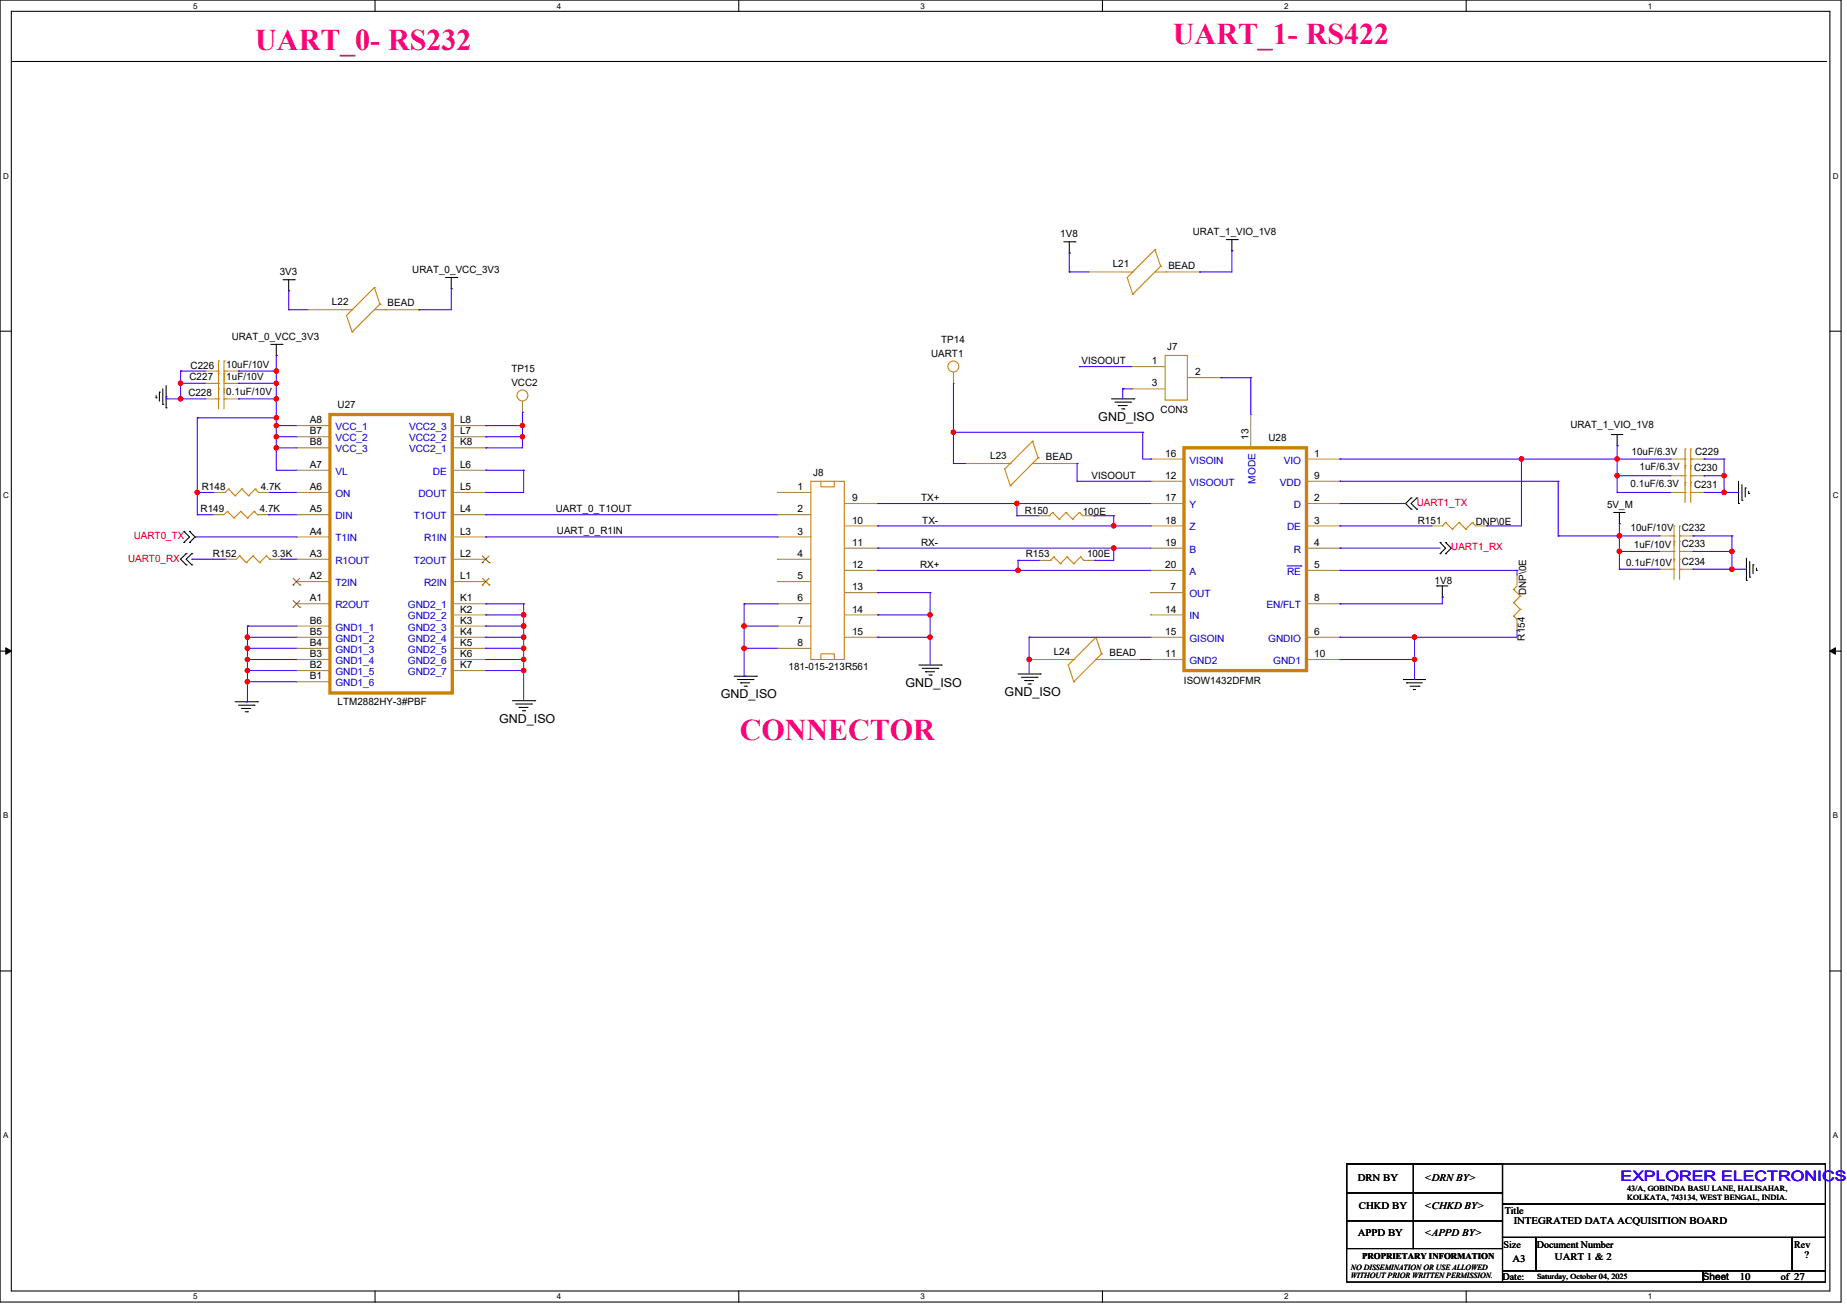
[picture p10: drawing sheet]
<svg xmlns="http://www.w3.org/2000/svg" width="594mm" height="420mm" viewBox="0 0 594 420" stroke-linecap="round" stroke-linejoin="round" font-family="sans-serif">
<defs><g id="words">
<g font-size="9.7" fill="#ff0080">
<text x="82.1" y="16">UART_0- RS232</text>
<text x="377.2" y="14.2">UART_1- RS422</text>
<text x="237.9" y="238.1">CONNECTOR</text>
</g>
<text font-size="4.6" fill="#00f" x="521.2" y="379.9">EXPLORER ELECTRONICS</text>
<g font-size="3.9">
<text x="353.2" y="135.4">GND_ISO</text>
<text x="291.2" y="221">GND_ISO</text>
<text x="231.8" y="224.6">GND_ISO</text>
<text x="323.1" y="223.9">GND_ISO</text>
<text x="160.5" y="232.5">GND_ISO</text>
</g>
<g font-size="3.2">
<text x="341" y="76.4">1V8</text>
<text x="383.6" y="75.6">URAT_1_VIO_1V8</text>
<text x="90" y="88.5">3V3</text>
<text x="132.6" y="87.8">URAT_0_VCC_3V3</text>
<text x="357.8" y="86">L21</text>
<text x="375.7" y="86.4">BEAD</text>
<text x="106.8" y="98.2">L22</text>
<text x="124.7" y="98.6">BEAD</text>
<text x="74.5" y="109.3">URAT_0_VCC_3V3</text>
<text x="302.7" y="110.4">TP14</text>
<text x="375.4" y="112.5">J7</text>
<text x="61.3" y="118.6">C226</text>
<text x="72.8" y="118.3">10uF/10V</text>
<text x="164.5" y="119.7">TP15</text>
<text x="299.5" y="114.7">UART1</text>
<text x="347.8" y="117.2">VISOOUT</text>
<text x="370.4" y="117.1">1</text>
<text x="61" y="122.2">C227</text>
<text x="72.8" y="122.2">1uF/10V</text>
<text x="164.5" y="124">VCC2</text>
<text x="370.4" y="124.3">3</text>
<text x="384.3" y="120.7">2</text>
<text x="60.6" y="127.2">C228</text>
<text x="72.8" y="126.9">0.1uF/10V</text>
<text x="108.6" y="131.1">U27</text>
<text x="99.7" y="136.1">A8</text>
<text x="148" y="136.1">L8</text>
<text x="373.2" y="132.9">CON3</text>
<text x="505" y="137.6">URAT_1_VIO_1V8</text>
<text x="99.7" y="139.7">B7</text>
<text x="99.7" y="143.3">B8</text>
<text x="148" y="143.3">K8</text>
<text x="148" y="139.7">L7</text>
<text x="401.5" y="141.5" transform="rotate(-90 401.5 141.5)">13</text>
<text x="408" y="141.9">U28</text>
<text x="318.4" y="147.6">L23</text>
<text x="336.3" y="148">BEAD</text>
<text x="374.7" y="146.9">16</text>
<text x="422.7" y="146.9">1</text>
<text x="524.7" y="146.2">10uF/6.3V</text>
<text x="545.2" y="146.2">C229</text>
<text x="99.7" y="150.5">A7</text>
<text x="148" y="150.5">L6</text>
<text x="261.5" y="153">J8</text>
<text x="351" y="154">VISOOUT</text>
<text x="374.7" y="154">12</text>
<text x="422.7" y="154">9</text>
<text x="527.3" y="151.2">1uF/6.3V</text>
<text x="544.8" y="151.6">C230</text>
<text x="64.9" y="157.6">R148</text>
<text x="83.9" y="157.6">4.7K</text>
<text x="99.7" y="157.6">A6</text>
<text x="148" y="157.6">L5</text>
<text x="256.5" y="157.6">1</text>
<text x="274" y="161.2">9</text>
<text x="296.2" y="161.2">TX+</text>
<text x="374.7" y="161.2">17</text>
<text x="422.7" y="161.2">2</text>
<text x="524.4" y="156.6">0.1uF/6.3V</text>
<text x="544.8" y="156.9">C231</text>
<text x="64.5" y="164.8">R149</text>
<text x="83.5" y="164.8">4.7K</text>
<text x="99.7" y="164.8">A5</text>
<text x="148" y="164.8">L4</text>
<text x="178.8" y="164.6">UART_0_T1OUT</text>
<text x="256.5" y="164.8">2</text>
<text x="329.6" y="165.2">R150</text>
<text x="348.2" y="165.5">100E</text>
<text x="516.8" y="163.4">5V_M</text>
<text x="99.7" y="171.9">A4</text>
<text x="148" y="171.9">L3</text>
<text x="179.1" y="171.7">UART_0_R1IN</text>
<text x="256.5" y="171.9">3</text>
<text x="274" y="168.4">10</text>
<text x="296.6" y="168.4">TX-</text>
<text x="374.7" y="168.4">18</text>
<text x="422.7" y="168.4">3</text>
<text x="456" y="168.4">R151</text>
<text x="474.6" y="168.7">DNP\0E</text>
<text x="524.4" y="170.9">10uF/10V</text>
<text x="540.8" y="170.9">C232</text>
<text x="68.5" y="179.2">R152</text>
<text x="87.5" y="179.2">3.3K</text>
<text x="99.7" y="179.1">A3</text>
<text x="148" y="179.1">L2</text>
<text x="256.5" y="179.1">4</text>
<text x="274" y="175.5">11</text>
<text x="296.2" y="175.6">RX-</text>
<text x="329.9" y="179.2">R153</text>
<text x="349.6" y="179.2">100E</text>
<text x="374.7" y="175.5">19</text>
<text x="422.7" y="175.5">4</text>
<text x="525.4" y="176.3">1uF/10V</text>
<text x="540.8" y="175.9">C233</text>
<text x="274" y="182.7">12</text>
<text x="295.9" y="182.7">RX+</text>
<text x="374.7" y="182.7">20</text>
<text x="422.7" y="182.7">5</text>
<text x="522.9" y="182">0.1uF/10V</text>
<text x="540.8" y="181.7">C234</text>
<text x="99.7" y="186.3">A2</text>
<text x="148" y="186.3">L1</text>
<text x="256.5" y="186.3">5</text>
<text x="274" y="189.8">13</text>
<text x="376.5" y="189.8">7</text>
<text x="461.3" y="187.7">1V8</text>
<text x="490.8" y="191.3" transform="rotate(-90 490.8 191.3)">DNP\0E</text>
<text x="99.7" y="193.4">A1</text>
<text x="148" y="193.4">K1</text>
<text x="148" y="197">K2</text>
<text x="256.5" y="193.4">6</text>
<text x="274" y="197">14</text>
<text x="374.7" y="197">14</text>
<text x="422.7" y="193.4">8</text>
<text x="99.7" y="200.6">B6</text>
<text x="148" y="200.6">K3</text>
<text x="256.5" y="200.6">7</text>
<text x="99.7" y="204.2">B5</text>
<text x="99.7" y="207.7">B4</text>
<text x="148" y="204.2">K4</text>
<text x="148" y="207.7">K5</text>
<text x="256.5" y="207.7">8</text>
<text x="274" y="204.2">15</text>
<text x="374.7" y="204.2">15</text>
<text x="422.7" y="204.2">6</text>
<text x="490.4" y="206" transform="rotate(-90 490.4 206)">R154</text>
<text x="99.7" y="211.3">B3</text>
<text x="99.7" y="214.9">B2</text>
<text x="148" y="211.3">K6</text>
<text x="148" y="214.9">K7</text>
<text x="253.6" y="215.3">181-015-213R561</text>
<text x="338.9" y="210.6">L24</text>
<text x="356.8" y="211">BEAD</text>
<text x="374.7" y="211.3">11</text>
<text x="422.7" y="211.3">10</text>
<text x="99.7" y="218.5">B1</text>
<text x="380.7" y="220">ISOW1432DFMR</text>
<text x="108.6" y="226.8">LTM2882HY-3#PBF</text>
<text x="436.6" y="379.7">DRN BY</text>
<text x="458.1" y="379.7">&lt;DRN BY&gt;</text>
<text x="437" y="388.7">CHKD BY</text>
<text x="458.1" y="388.7">&lt;CHKD BY&gt;</text>
<text x="483.9" y="390.4">Title</text>
<text x="486.8" y="393.7">INTEGRATED DATA ACQUISITION BOARD</text>
<text x="436.6" y="397.6">APPD BY</text>
<text x="458.1" y="397.6">&lt;APPD BY&gt;</text>
<text x="483.5" y="401.2">Size</text>
<text x="494.3" y="401.2">Document Number</text>
<text x="577" y="401.2">Rev</text>
<text x="486.4" y="405.8">A3</text>
<text x="500" y="405.1">UART 1 &amp; 2</text>
<text x="580.3" y="404.4">?</text>
<text x="483.2" y="411.6">Date:</text>
<text x="547.7" y="411.6">Sheet</text>
<text x="559.5" y="411.6">10</text>
<text x="572.7" y="411.6">of 27</text>
</g>
<g font-size="3.2" fill="#00c">
<text x="107.9" y="138.3">VCC_1</text>
<text x="107.9" y="141.9">VCC_2</text>
<text x="131.5" y="141.9">VCC2_2</text>
<text x="131.5" y="138.3">VCC2_3</text>
<text x="107.9" y="145.5">VCC_3</text>
<text x="131.5" y="145.5">VCC2_1</text>
<text x="382.5" y="149.1">VISOIN</text>
<text x="412.8" y="149.1">VIO</text>
<text x="107.9" y="152.7">VL</text>
<text x="139.2" y="152.7">DE</text>
<text x="403.7" y="155.6" transform="rotate(-90 403.7 155.6)">MODE</text>
<text x="107.9" y="159.8">ON</text>
<text x="134.5" y="159.8">DOUT</text>
<text x="382.5" y="156.2">VISOOUT</text>
<text x="411.6" y="156.2">VDD</text>
<text x="107.9" y="167">DIN</text>
<text x="133.1" y="167">T1OUT</text>
<text x="382.5" y="163.4">Y</text>
<text x="416.1" y="163.4">D</text>
<text x="382.5" y="170.6">Z</text>
<text x="413.9" y="170.6">DE</text>
<text x="107.9" y="174.1">T1IN</text>
<text x="136.4" y="174.1">R1IN</text>
<text x="382.5" y="177.7">B</text>
<text x="416.1" y="177.7">R</text>
<text x="107.9" y="181.3">R1OUT</text>
<text x="133.1" y="181.3">T2OUT</text>
<text x="382.5" y="184.9">A</text>
<text x="413.9" y="184.9">RE</text>
<text x="107.9" y="188.5">T2IN</text>
<text x="136.4" y="188.5">R2IN</text>
<text x="107.9" y="195.6">R2OUT</text>
<text x="131.2" y="195.6">GND2_1</text>
<text x="382.5" y="192">OUT</text>
<text x="407.3" y="195.6">EN/FLT</text>
<text x="107.9" y="202.8">GND1_1</text>
<text x="131.2" y="199.2">GND2_2</text>
<text x="131.2" y="202.8">GND2_3</text>
<text x="382.5" y="199.2">IN</text>
<text x="107.9" y="206.4">GND1_2</text>
<text x="107.9" y="209.9">GND1_3</text>
<text x="131.2" y="206.4">GND2_4</text>
<text x="131.2" y="209.9">GND2_5</text>
<text x="382.5" y="206.4">GISOIN</text>
<text x="407.8" y="206.4">GNDIO</text>
<text x="107.9" y="213.5">GND1_4</text>
<text x="131.2" y="213.5">GND2_6</text>
<text x="382.5" y="213.5">GND2</text>
<text x="409.5" y="213.5">GND1</text>
<text x="107.9" y="217.1">GND1_5</text>
<text x="107.9" y="220.7">GND1_6</text>
<text x="131.2" y="217.1">GND2_7</text>
</g>
<g font-size="3.2" fill="#f00">
<text x="455.6" y="162.7">UART1_TX</text>
<text x="43.1" y="173.4">UART0_TX</text>
<text x="466.7" y="177">UART1_RX</text>
<text x="41.2" y="180.6">UART0_RX</text>
</g>
<text font-size="2.8" x="438.1" y="404.8">PROPRIETARY INFORMATION</text>
<g font-size="2.6">
<text x="62.1" y="2.8">5</text>
<text x="179.1" y="2.8">4</text>
<text x="296" y="2.8">3</text>
<text x="413" y="2.8">2</text>
<text x="530" y="2.8">1</text>
<text x="1" y="57.4">D</text>
<text x="589.4" y="57.4">D</text>
<text x="1" y="160.3">C</text>
<text x="589.4" y="160.3">C</text>
<text x="1" y="263.1">B</text>
<text x="589.4" y="263.1">B</text>
<text x="1" y="366">A</text>
<text x="589.4" y="366">A</text>
<text x="62.1" y="417.9">5</text>
<text x="179.1" y="417.9">4</text>
<text x="296" y="417.9">3</text>
<text x="413" y="417.9">2</text>
<text x="530" y="417.9">1</text>
</g>
<g font-size="2.5">
<text x="523.3" y="383">43/A, GOBINDA BASU LANE, HALISAHAR,</text>
<text x="523.3" y="385.9">KOLKATA, 743134, WEST BENGAL, INDIA.</text>
<text x="434.5" y="408.4">NO DISSEMINATION OR USE ALLOWED</text>
<text x="434.5" y="411.1">WITHOUT PRIOR WRITTEN PERMISSION.</text>
<text x="494.3" y="411.3">Saturday, October 04, 2025</text>
</g>
</g></defs>
<path d="M0 0h592.1v418.7h-592.1zM3.6 3.6h584.9v411.6h-584.9z" fill="none" stroke="#000" stroke-width=".34"/>
<g fill="#fff">
<path d="M62.1 .4h1.4v2.9h-1.4z"/>
<path d="M62.1 415.5h1.4v2.9h-1.4z"/>
</g>
<path d="M120.6 0v3.6M120.6 415.2v3.6" fill="none" stroke="#000" stroke-width=".34"/>
<g fill="#fff">
<path d="M179.1 .4h1.4v2.9h-1.4z"/>
<path d="M179.1 415.5h1.4v2.9h-1.4z"/>
</g>
<path d="M237.6 0v3.6M237.6 415.2v3.6" fill="none" stroke="#000" stroke-width=".34"/>
<g fill="#fff">
<path d="M296 .4h1.5v2.9h-1.5z"/>
<path d="M296 415.5h1.5v2.9h-1.5z"/>
</g>
<path d="M354.5 0v3.6M354.5 415.2v3.6" fill="none" stroke="#000" stroke-width=".34"/>
<g fill="#fff">
<path d="M413 .4h1.4v2.9h-1.4z"/>
<path d="M413 415.5h1.4v2.9h-1.4z"/>
</g>
<path d="M471.5 0v3.6M471.5 415.2v3.6" fill="none" stroke="#000" stroke-width=".34"/>
<g fill="#fff">
<path d="M530 .4h1.4v2.9h-1.4z"/>
<path d="M530 415.5h1.4v2.9h-1.4z"/>
<path d="M1 55.1h1.8v2.9h-1.8z"/>
<path d="M589.4 55.1h1.9v2.9h-1.9z"/>
<path d="M1 157.9h1.8v2.9h-1.8z"/>
<path d="M589.4 157.9h1.9v2.9h-1.9z"/>
</g>
<path d="M0 106.5h3.6M588.5 106.5h3.6" fill="none" stroke="#000" stroke-width=".34"/>
<g fill="#fff">
<path d="M1 260.8h1.7v2.9h-1.7z"/>
<path d="M589.4 260.8h1.7v2.9h-1.7z"/>
</g>
<path d="M0 209.4h3.6M588.5 209.4h3.6" fill="none" stroke="#000" stroke-width=".34"/>
<path d="M1.9 208.3l1.7 1.1-1.7 1zM588.5 209.4l1.8-1.1v2.1z" fill="#000" stroke="#000" stroke-width=".32"/>
<g fill="#fff">
<path d="M1 363.7h1.7v2.9h-1.7z"/>
<path d="M589.4 363.7h1.7v2.9h-1.7z"/>
</g>
<g fill="none" stroke="#000" stroke-width=".34">
<path d="M4 19.8h583.4M342.1 77.8h3.6M343.9 77.8v3.6M394.4 77h3.5M396.2 77v3.6M91 90h3.6M92.8 90v3.5M143.3 89.2h3.6M145.1 89.2v3.6M87.1 110.7h3.6M88.9 110.7v3.6M50.2 127.2v.7"/>
<path d="M51.3 126.1v2.9M52.4 125.1v4.9M53.4 124v7.1M357.5 128.3h7.2M358.6 129.3h5M359.6 130.4h2.9M360.7 131.5h.7M518.3 139.7h3.6M520.1 139.7v3.6M559.1 154.8v7.1M560.2 155.9v5M561.3 156.9v2.9"/>
<path d="M562.4 158v.7M59.1 170.9l1.9 1.8-1.9 1.8M59.9 178.1l-1.8 1.7 1.8 1.9M61 170.9l1.7 1.8-1.7 1.8M61.7 178.1l-1.8 1.7 1.8 1.9M453.8 160.1l-1.8 1.8 1.8 1.8M455.6 160.1l-1.8 1.8 1.8 1.8M463.1 174.5l1.8 1.8-1.8 1.8M464.9 174.5l1.8 1.8-1.8 1.8M519 164.8h3.6M520.8 164.8v3.6M561.6 179.5v7.1"/>
<path d="M462.1 188.4h3.5M463.8 188.4v3.6M562.7 180.6v5M563.8 181.7v2.8M564.9 182.7v.7M236.1 217.5h7.1M237.2 218.5h4.9M238.2 219.6h2.9M295.5 213.9h7.2M296.6 214.9h5M297.7 216h2.8M298.7 217.1h.8"/>
<path d="M327.4 216.7h7.2M328.5 217.8h5M329.6 218.9h2.8M330.6 220h.7M451.3 218.5h7.2M452.4 219.6h5M75.6 225.7h7.2M76.7 226.8h5M77.8 227.8h2.8M78.9 228.9h.7M164.8 225.3h7.2M165.9 226.4h5"/>
<path d="M167 227.5h2.8M168 228.6h.7M239.3 220.7h.7M453.5 220.7h2.8M454.5 221.7h.8M0 312.3h3.6M588.5 312.3h3.6M433.1 374.3h50.1v38h-50.1zM433.1 374.3h21.4v9.3h-21.4zM454.5 374.3h28.7v9.3h-28.7zM483.2 374.3h103.8v12.9h-103.8zM433.1 383.6h21.4v9h-21.4z"/>
<path d="M433.1 392.6h21.4v8.9h-21.4zM454.5 383.6h28.7v9h-28.7zM454.5 392.6h28.7v8.9h-28.7zM483.2 387.2h103.8v10.7h-103.8zM483.2 397.9h10.7v10.8h-10.7zM493.9 397.9h82.4v10.8h-82.4zM576.3 397.9h10.7v10.8h-10.7zM483.2 408.7h64.5v3.6h-64.5zM547.7 408.7h39.3v3.6h-39.3z"/>
</g>
<g fill="#000">
<circle cx="345.7" cy="77.8" r=".17"/>
<circle cx="397.9" cy="77" r=".17"/>
<circle cx="92.8" cy="93.5" r=".17"/>
<circle cx="94.6" cy="90" r=".17"/>
<circle cx="145.1" cy="92.8" r=".17"/>
<circle cx="146.9" cy="89.2" r=".17"/>
<circle cx="343.9" cy="81.4" r=".17"/>
<circle cx="396.2" cy="80.6" r=".17"/>
<circle cx="88.9" cy="114.3" r=".17"/>
<circle cx="90.7" cy="110.7" r=".17"/>
<circle cx="50.2" cy="127.9" r=".17"/>
<circle cx="51.3" cy="126.1" r=".17"/>
<circle cx="52.4" cy="130" r=".17"/>
<circle cx="53.4" cy="131.1" r=".17"/>
<circle cx="359.6" cy="130.4" r=".17"/>
<circle cx="361.4" cy="131.5" r=".17"/>
<circle cx="363.6" cy="129.3" r=".17"/>
<circle cx="364.7" cy="128.3" r=".17"/>
<circle cx="518.3" cy="139.7" r=".17"/>
<circle cx="520.1" cy="143.3" r=".17"/>
<circle cx="561.3" cy="156.9" r=".17"/>
<circle cx="562.4" cy="158.7" r=".17"/>
<circle cx="59.1" cy="170.9" r=".17"/>
<circle cx="59.1" cy="174.5" r=".17"/>
<circle cx="59.9" cy="178.1" r=".17"/>
<circle cx="61" cy="170.9" r=".17"/>
<circle cx="61" cy="174.5" r=".17"/>
<circle cx="61.7" cy="178.1" r=".17"/>
<circle cx="453.8" cy="163.7" r=".17"/>
<circle cx="453.8" cy="160.1" r=".17"/>
<circle cx="455.6" cy="160.1" r=".17"/>
<circle cx="455.6" cy="163.7" r=".17"/>
<circle cx="463.1" cy="174.5" r=".17"/>
<circle cx="463.1" cy="178.1" r=".17"/>
<circle cx="464.9" cy="174.5" r=".17"/>
<circle cx="464.9" cy="178.1" r=".17"/>
<circle cx="519" cy="164.8" r=".17"/>
<circle cx="520.8" cy="168.4" r=".17"/>
<circle cx="559.1" cy="161.9" r=".17"/>
<circle cx="560.2" cy="160.9" r=".17"/>
<circle cx="59.9" cy="181.7" r=".17"/>
<circle cx="61.7" cy="181.7" r=".17"/>
<circle cx="462.1" cy="188.4" r=".17"/>
<circle cx="463.8" cy="192" r=".17"/>
<circle cx="561.6" cy="186.6" r=".17"/>
<circle cx="562.7" cy="185.6" r=".17"/>
<circle cx="563.8" cy="181.7" r=".17"/>
<circle cx="564.9" cy="183.4" r=".17"/>
<circle cx="238.2" cy="219.6" r=".17"/>
<circle cx="242.1" cy="218.5" r=".17"/>
<circle cx="243.2" cy="217.5" r=".17"/>
<circle cx="297.7" cy="216" r=".17"/>
<circle cx="299.5" cy="217.1" r=".17"/>
<circle cx="301.6" cy="214.9" r=".17"/>
<circle cx="302.7" cy="213.9" r=".17"/>
<circle cx="329.6" cy="218.9" r=".17"/>
<circle cx="331.3" cy="220" r=".17"/>
<circle cx="333.5" cy="217.8" r=".17"/>
<circle cx="334.6" cy="216.7" r=".17"/>
<circle cx="451.3" cy="218.5" r=".17"/>
<circle cx="452.4" cy="219.6" r=".17"/>
<circle cx="77.8" cy="227.8" r=".17"/>
<circle cx="79.6" cy="228.9" r=".17"/>
<circle cx="81.7" cy="226.8" r=".17"/>
<circle cx="82.8" cy="225.7" r=".17"/>
<circle cx="167" cy="227.5" r=".17"/>
<circle cx="168.7" cy="228.6" r=".17"/>
<circle cx="170.9" cy="226.4" r=".17"/>
<circle cx="172" cy="225.3" r=".17"/>
<circle cx="240" cy="220.7" r=".17"/>
<circle cx="454.5" cy="221.7" r=".17"/>
<circle cx="456.3" cy="220.7" r=".17"/>
</g>
<path d="M77 178.8l-1 1" fill="none" stroke="#cc8006" stroke-width=".34"/>
<circle cx="77" cy="178.8" r=".17" fill="#cc8006"/>
<path d="M77 178.8l2.2 2.1" fill="none" stroke="#cc8006" stroke-width=".34"/>
<circle cx="79.2" cy="180.9" r=".17" fill="#cc8006"/>
<path d="M81.4 178.8l-2.2 2.1" fill="none" stroke="#cc8006" stroke-width=".34"/>
<circle cx="81.4" cy="178.8" r=".17" fill="#cc8006"/>
<path d="M81.4 178.8l2.1 2.1" fill="none" stroke="#cc8006" stroke-width=".34"/>
<circle cx="83.5" cy="180.9" r=".17" fill="#cc8006"/>
<path d="M85.6 178.8l-2.1 2.1" fill="none" stroke="#cc8006" stroke-width=".34"/>
<circle cx="85.6" cy="178.8" r=".17" fill="#cc8006"/>
<path d="M85.6 178.8l1.1 1" fill="none" stroke="#cc8006" stroke-width=".34"/>
<circle cx="86.7" cy="179.8" r=".17" fill="#cc8006"/>
<path d="M72.4 179.8h3.6" fill="none" stroke="#a84" stroke-width=".34"/>
<circle cx="72.4" cy="179.8" r=".17" fill="#a84"/>
<path d="M86.7 179.8h3.6" fill="none" stroke="#a84" stroke-width=".34"/>
<circle cx="90.3" cy="179.8" r=".17" fill="#a84"/>
<path d="M540.1 183h.8" fill="none" stroke="#cc8006" stroke-width=".34"/>
<circle cx="540.1" cy="183" r=".17" fill="#cc8006"/>
<path d="M538.4 179.8v6.5" fill="none" stroke="#cc8006" stroke-width=".34"/>
<circle cx="538.4" cy="179.8" r=".17" fill="#cc8006"/>
<path d="M540.1 179.8v6.5" fill="none" stroke="#cc8006" stroke-width=".34"/>
<circle cx="540.1" cy="179.8" r=".17" fill="#cc8006"/>
<path d="M537.3 183h1.1" fill="none" stroke="#cc8006" stroke-width=".34"/>
<circle cx="538.4" cy="183" r=".17" fill="#cc8006"/>
<path d="M540.9 183h3.5" fill="none" stroke="#a84" stroke-width=".34"/>
<circle cx="544.4" cy="183" r=".17" fill="#a84"/>
<path d="M533.7 183h3.6" fill="none" stroke="#a84" stroke-width=".34"/>
<circle cx="533.7" cy="183" r=".17" fill="#a84"/>
<path d="M543.7 158.4h.7" fill="none" stroke="#cc8006" stroke-width=".34"/>
<circle cx="543.7" cy="158.4" r=".17" fill="#cc8006"/>
<path d="M541.9 155.2v6.4" fill="none" stroke="#cc8006" stroke-width=".34"/>
<circle cx="541.9" cy="155.2" r=".17" fill="#cc8006"/>
<path d="M543.7 155.2v6.4" fill="none" stroke="#cc8006" stroke-width=".34"/>
<circle cx="543.7" cy="155.2" r=".17" fill="#cc8006"/>
<path d="M540.9 158.4h1" fill="none" stroke="#cc8006" stroke-width=".34"/>
<circle cx="541.9" cy="158.4" r=".17" fill="#cc8006"/>
<path d="M544.4 158.4h3.6" fill="none" stroke="#a84" stroke-width=".34"/>
<circle cx="548" cy="158.4" r=".17" fill="#a84"/>
<path d="M537.3 158.4h3.6" fill="none" stroke="#a84" stroke-width=".34"/>
<circle cx="537.3" cy="158.4" r=".17" fill="#a84"/>
<path d="M473.5 168l1.1 1.1" fill="none" stroke="#cc8006" stroke-width=".34"/>
<circle cx="473.5" cy="168" r=".17" fill="#cc8006"/>
<path d="M473.5 168l-2.1 2.2" fill="none" stroke="#cc8006" stroke-width=".34"/>
<circle cx="471.4" cy="170.2" r=".17" fill="#cc8006"/>
<path d="M469.2 168l2.2 2.2" fill="none" stroke="#cc8006" stroke-width=".34"/>
<circle cx="469.2" cy="168" r=".17" fill="#cc8006"/>
<path d="M469.2 168l-2.1 2.2" fill="none" stroke="#cc8006" stroke-width=".34"/>
<circle cx="467.1" cy="170.2" r=".17" fill="#cc8006"/>
<path d="M464.9 168l2.2 2.2" fill="none" stroke="#cc8006" stroke-width=".34"/>
<circle cx="464.9" cy="168" r=".17" fill="#cc8006"/>
<path d="M464.9 168l-1.1 1.1" fill="none" stroke="#cc8006" stroke-width=".34"/>
<circle cx="463.8" cy="169.1" r=".17" fill="#cc8006"/>
<path d="M474.6 169.1h3.6" fill="none" stroke="#a84" stroke-width=".34"/>
<circle cx="478.2" cy="169.1" r=".17" fill="#a84"/>
<path d="M460.3 169.1h3.5" fill="none" stroke="#a84" stroke-width=".34"/>
<circle cx="460.3" cy="169.1" r=".17" fill="#a84"/>
<path d="M543.7 153h.7" fill="none" stroke="#cc8006" stroke-width=".34"/>
<circle cx="543.7" cy="153" r=".17" fill="#cc8006"/>
<path d="M541.9 149.8v6.4" fill="none" stroke="#cc8006" stroke-width=".34"/>
<circle cx="541.9" cy="149.8" r=".17" fill="#cc8006"/>
<path d="M543.7 149.8v6.4" fill="none" stroke="#cc8006" stroke-width=".34"/>
<circle cx="543.7" cy="149.8" r=".17" fill="#cc8006"/>
<path d="M540.9 153h1" fill="none" stroke="#cc8006" stroke-width=".34"/>
<circle cx="541.9" cy="153" r=".17" fill="#cc8006"/>
<path d="M544.4 153h3.6" fill="none" stroke="#a84" stroke-width=".34"/>
<circle cx="548" cy="153" r=".17" fill="#a84"/>
<path d="M537.3 153h3.6" fill="none" stroke="#a84" stroke-width=".34"/>
<circle cx="537.3" cy="153" r=".17" fill="#a84"/>
<path d="M69.6 128.3h.7" fill="none" stroke="#cc8006" stroke-width=".34"/>
<circle cx="70.3" cy="128.3" r=".17" fill="#cc8006"/>
<path d="M72.1 125.1v6.4" fill="none" stroke="#cc8006" stroke-width=".34"/>
<circle cx="72.1" cy="125.1" r=".17" fill="#cc8006"/>
<path d="M70.3 125.1v6.4" fill="none" stroke="#cc8006" stroke-width=".34"/>
<circle cx="70.3" cy="125.1" r=".17" fill="#cc8006"/>
<path d="M72.1 128.3h1" fill="none" stroke="#cc8006" stroke-width=".34"/>
<circle cx="72.1" cy="128.3" r=".17" fill="#cc8006"/>
<path d="M66 128.3h3.6" fill="none" stroke="#a84" stroke-width=".34"/>
<circle cx="66" cy="128.3" r=".17" fill="#a84"/>
<path d="M73.1 128.3h3.6" fill="none" stroke="#a84" stroke-width=".34"/>
<circle cx="76.7" cy="128.3" r=".17" fill="#a84"/>
<path d="M352.5 204.9l-9 9" fill="none" stroke="#cc8006" stroke-width=".34"/>
<circle cx="352.5" cy="204.9" r=".17" fill="#cc8006"/>
<path d="M354.2 210.3l-8.9 8.9" fill="none" stroke="#cc8006" stroke-width=".34"/>
<circle cx="354.2" cy="210.3" r=".17" fill="#cc8006"/>
<path d="M352.5 204.9l1.7 5.4" fill="none" stroke="#cc8006" stroke-width=".34"/>
<circle cx="354.2" cy="210.3" r=".17" fill="#cc8006"/>
<path d="M343.5 213.9l1.8 5.3" fill="none" stroke="#cc8006" stroke-width=".34"/>
<circle cx="345.3" cy="219.2" r=".17" fill="#cc8006"/>
<path d="M341.7 212.1h3.6" fill="none" stroke="#cc8006" stroke-width=".34"/>
<circle cx="345.3" cy="212.1" r=".17" fill="#cc8006"/>
<path d="M352.5 212.1h3.6" fill="none" stroke="#cc8006" stroke-width=".34"/>
<circle cx="356.1" cy="212.1" r=".17" fill="#cc8006"/>
<path d="M331 212.1h10.7" fill="none" stroke="#a84" stroke-width=".34"/>
<circle cx="331" cy="212.1" r=".17" fill="#a84"/>
<path d="M356.1 212.1h10.7" fill="none" stroke="#a84" stroke-width=".34"/>
<circle cx="366.8" cy="212.1" r=".17" fill="#a84"/>
<path d="M540.1 177.3h.8" fill="none" stroke="#cc8006" stroke-width=".34"/>
<circle cx="540.1" cy="177.3" r=".17" fill="#cc8006"/>
<path d="M538.4 174.1v6.5" fill="none" stroke="#cc8006" stroke-width=".34"/>
<circle cx="538.4" cy="174.1" r=".17" fill="#cc8006"/>
<path d="M540.1 174.1v6.5" fill="none" stroke="#cc8006" stroke-width=".34"/>
<circle cx="540.1" cy="174.1" r=".17" fill="#cc8006"/>
<path d="M537.3 177.3h1.1" fill="none" stroke="#cc8006" stroke-width=".34"/>
<circle cx="538.4" cy="177.3" r=".17" fill="#cc8006"/>
<path d="M540.9 177.3h3.5" fill="none" stroke="#a84" stroke-width=".34"/>
<circle cx="544.4" cy="177.3" r=".17" fill="#a84"/>
<path d="M533.7 177.3h3.6" fill="none" stroke="#a84" stroke-width=".34"/>
<circle cx="533.7" cy="177.3" r=".17" fill="#a84"/>
<path d="M347.1 164.8l1.1 1.1" fill="none" stroke="#cc8006" stroke-width=".34"/>
<circle cx="347.1" cy="164.8" r=".17" fill="#cc8006"/>
<path d="M347.1 164.8l-2.2 2.2" fill="none" stroke="#cc8006" stroke-width=".34"/>
<circle cx="344.9" cy="167" r=".17" fill="#cc8006"/>
<path d="M342.8 164.8l2.1 2.2" fill="none" stroke="#cc8006" stroke-width=".34"/>
<circle cx="342.8" cy="164.8" r=".17" fill="#cc8006"/>
<path d="M342.8 164.8l-2.1 2.2" fill="none" stroke="#cc8006" stroke-width=".34"/>
<circle cx="340.7" cy="167" r=".17" fill="#cc8006"/>
<path d="M338.5 164.8l2.2 2.2" fill="none" stroke="#cc8006" stroke-width=".34"/>
<circle cx="338.5" cy="164.8" r=".17" fill="#cc8006"/>
<path d="M338.5 164.8l-1.1 1.1" fill="none" stroke="#cc8006" stroke-width=".34"/>
<circle cx="337.4" cy="165.9" r=".17" fill="#cc8006"/>
<path d="M348.2 165.9h3.5" fill="none" stroke="#a84" stroke-width=".34"/>
<circle cx="351.7" cy="165.9" r=".17" fill="#a84"/>
<path d="M333.8 165.9h3.6" fill="none" stroke="#a84" stroke-width=".34"/>
<circle cx="333.8" cy="165.9" r=".17" fill="#a84"/>
<path d="M69.6 123.3h.7" fill="none" stroke="#cc8006" stroke-width=".34"/>
<circle cx="70.3" cy="123.3" r=".17" fill="#cc8006"/>
<path d="M72.1 120.1v6.4" fill="none" stroke="#cc8006" stroke-width=".34"/>
<circle cx="72.1" cy="120.1" r=".17" fill="#cc8006"/>
<path d="M70.3 120.1v6.4" fill="none" stroke="#cc8006" stroke-width=".34"/>
<circle cx="70.3" cy="120.1" r=".17" fill="#cc8006"/>
<path d="M72.1 123.3h1" fill="none" stroke="#cc8006" stroke-width=".34"/>
<circle cx="72.1" cy="123.3" r=".17" fill="#cc8006"/>
<path d="M66 123.3h3.6" fill="none" stroke="#a84" stroke-width=".34"/>
<circle cx="66" cy="123.3" r=".17" fill="#a84"/>
<path d="M73.1 123.3h3.6" fill="none" stroke="#a84" stroke-width=".34"/>
<circle cx="76.7" cy="123.3" r=".17" fill="#a84"/>
<circle cx="168" cy="127.2" r="1.76" fill="none" stroke="#cc8006" stroke-width=".34"/>
<path d="M168 129v3.6" fill="none" stroke="#a84" stroke-width=".34"/>
<circle cx="168" cy="132.6" r=".17" fill="#a84"/>
<path d="M540.1 172.3h.8" fill="none" stroke="#cc8006" stroke-width=".34"/>
<circle cx="540.1" cy="172.3" r=".17" fill="#cc8006"/>
<path d="M538.4 169.1v6.5" fill="none" stroke="#cc8006" stroke-width=".34"/>
<circle cx="538.4" cy="169.1" r=".17" fill="#cc8006"/>
<path d="M540.1 169.1v6.5" fill="none" stroke="#cc8006" stroke-width=".34"/>
<circle cx="540.1" cy="169.1" r=".17" fill="#cc8006"/>
<path d="M537.3 172.3h1.1" fill="none" stroke="#cc8006" stroke-width=".34"/>
<circle cx="538.4" cy="172.3" r=".17" fill="#cc8006"/>
<path d="M540.9 172.3h3.5" fill="none" stroke="#a84" stroke-width=".34"/>
<circle cx="544.4" cy="172.3" r=".17" fill="#a84"/>
<path d="M533.7 172.3h3.6" fill="none" stroke="#a84" stroke-width=".34"/>
<circle cx="533.7" cy="172.3" r=".17" fill="#a84"/>
<path d="M120.4 92.5l-9 8.9" fill="none" stroke="#cc8006" stroke-width=".34"/>
<circle cx="120.4" cy="92.5" r=".17" fill="#cc8006"/>
<path d="M122.2 97.8l-9 9" fill="none" stroke="#cc8006" stroke-width=".34"/>
<circle cx="122.2" cy="97.8" r=".17" fill="#cc8006"/>
<path d="M120.4 92.5l1.8 5.3" fill="none" stroke="#cc8006" stroke-width=".34"/>
<circle cx="122.2" cy="97.8" r=".17" fill="#cc8006"/>
<path d="M111.4 101.4l1.8 5.4" fill="none" stroke="#cc8006" stroke-width=".34"/>
<circle cx="113.2" cy="106.8" r=".17" fill="#cc8006"/>
<path d="M109.6 99.6h3.6" fill="none" stroke="#cc8006" stroke-width=".34"/>
<circle cx="113.2" cy="99.6" r=".17" fill="#cc8006"/>
<path d="M120.4 99.6h3.6" fill="none" stroke="#cc8006" stroke-width=".34"/>
<circle cx="124" cy="99.6" r=".17" fill="#cc8006"/>
<path d="M98.9 99.6h10.7" fill="none" stroke="#a84" stroke-width=".34"/>
<circle cx="98.9" cy="99.6" r=".17" fill="#a84"/>
<path d="M124 99.6h10.7" fill="none" stroke="#a84" stroke-width=".34"/>
<circle cx="134.7" cy="99.6" r=".17" fill="#a84"/>
<path d="M543.7 147.6h.7" fill="none" stroke="#cc8006" stroke-width=".34"/>
<circle cx="543.7" cy="147.6" r=".17" fill="#cc8006"/>
<path d="M541.9 144.4v6.4" fill="none" stroke="#cc8006" stroke-width=".34"/>
<circle cx="541.9" cy="144.4" r=".17" fill="#cc8006"/>
<path d="M543.7 144.4v6.4" fill="none" stroke="#cc8006" stroke-width=".34"/>
<circle cx="543.7" cy="144.4" r=".17" fill="#cc8006"/>
<path d="M540.9 147.6h1" fill="none" stroke="#cc8006" stroke-width=".34"/>
<circle cx="541.9" cy="147.6" r=".17" fill="#cc8006"/>
<path d="M544.4 147.6h3.6" fill="none" stroke="#a84" stroke-width=".34"/>
<circle cx="548" cy="147.6" r=".17" fill="#a84"/>
<path d="M537.3 147.6h3.6" fill="none" stroke="#a84" stroke-width=".34"/>
<circle cx="537.3" cy="147.6" r=".17" fill="#a84"/>
<path d="M347.5 179.1l1 1.1" fill="none" stroke="#cc8006" stroke-width=".34"/>
<circle cx="347.5" cy="179.1" r=".17" fill="#cc8006"/>
<path d="M347.5 179.1l-2.2 2.2" fill="none" stroke="#cc8006" stroke-width=".34"/>
<circle cx="345.3" cy="181.3" r=".17" fill="#cc8006"/>
<path d="M343.2 179.1l2.1 2.2" fill="none" stroke="#cc8006" stroke-width=".34"/>
<circle cx="343.2" cy="179.1" r=".17" fill="#cc8006"/>
<path d="M343.2 179.1l-2.2 2.2" fill="none" stroke="#cc8006" stroke-width=".34"/>
<circle cx="341" cy="181.3" r=".17" fill="#cc8006"/>
<path d="M338.9 179.1l2.1 2.2" fill="none" stroke="#cc8006" stroke-width=".34"/>
<circle cx="338.9" cy="179.1" r=".17" fill="#cc8006"/>
<path d="M338.9 179.1l-1.1 1.1" fill="none" stroke="#cc8006" stroke-width=".34"/>
<circle cx="337.8" cy="180.2" r=".17" fill="#cc8006"/>
<path d="M348.5 180.2h3.6" fill="none" stroke="#a84" stroke-width=".34"/>
<circle cx="352.1" cy="180.2" r=".17" fill="#a84"/>
<path d="M334.2 180.2h3.6" fill="none" stroke="#a84" stroke-width=".34"/>
<circle cx="334.2" cy="180.2" r=".17" fill="#a84"/>
<path d="M332.1 141.9l-9 8.9" fill="none" stroke="#cc8006" stroke-width=".34"/>
<circle cx="332.1" cy="141.9" r=".17" fill="#cc8006"/>
<path d="M333.8 147.2l-8.9 9" fill="none" stroke="#cc8006" stroke-width=".34"/>
<circle cx="333.8" cy="147.2" r=".17" fill="#cc8006"/>
<path d="M332.1 141.9l1.7 5.3" fill="none" stroke="#cc8006" stroke-width=".34"/>
<circle cx="333.8" cy="147.2" r=".17" fill="#cc8006"/>
<path d="M323.1 150.8l1.8 5.4" fill="none" stroke="#cc8006" stroke-width=".34"/>
<circle cx="324.9" cy="156.2" r=".17" fill="#cc8006"/>
<path d="M321.3 149.1h3.6" fill="none" stroke="#cc8006" stroke-width=".34"/>
<circle cx="324.9" cy="149.1" r=".17" fill="#cc8006"/>
<path d="M332.1 149.1h3.5" fill="none" stroke="#cc8006" stroke-width=".34"/>
<circle cx="335.6" cy="149.1" r=".17" fill="#cc8006"/>
<path d="M310.6 149.1h10.7" fill="none" stroke="#a84" stroke-width=".34"/>
<circle cx="310.6" cy="149.1" r=".17" fill="#a84"/>
<path d="M335.6 149.1h10.8" fill="none" stroke="#a84" stroke-width=".34"/>
<circle cx="346.4" cy="149.1" r=".17" fill="#a84"/>
<circle cx="306.6" cy="117.9" r="1.76" fill="none" stroke="#cc8006" stroke-width=".34"/>
<path d="M306.6 119.7v3.6" fill="none" stroke="#a84" stroke-width=".34"/>
<circle cx="306.6" cy="123.3" r=".17" fill="#a84"/>
<path d="M73.1 164.5l-1 1" fill="none" stroke="#cc8006" stroke-width=".34"/>
<circle cx="73.1" cy="164.5" r=".17" fill="#cc8006"/>
<path d="M73.1 164.5l2.2 2.1" fill="none" stroke="#cc8006" stroke-width=".34"/>
<circle cx="75.3" cy="166.6" r=".17" fill="#cc8006"/>
<path d="M77.4 164.5l-2.1 2.1" fill="none" stroke="#cc8006" stroke-width=".34"/>
<circle cx="77.4" cy="164.5" r=".17" fill="#cc8006"/>
<path d="M77.4 164.5l2.2 2.1" fill="none" stroke="#cc8006" stroke-width=".34"/>
<circle cx="79.6" cy="166.6" r=".17" fill="#cc8006"/>
<path d="M81.7 164.5l-2.1 2.1" fill="none" stroke="#cc8006" stroke-width=".34"/>
<circle cx="81.7" cy="164.5" r=".17" fill="#cc8006"/>
<path d="M81.7 164.5l1.1 1" fill="none" stroke="#cc8006" stroke-width=".34"/>
<circle cx="82.8" cy="165.5" r=".17" fill="#cc8006"/>
<path d="M68.5 165.5h3.6" fill="none" stroke="#a84" stroke-width=".34"/>
<circle cx="68.5" cy="165.5" r=".17" fill="#a84"/>
<path d="M82.8 165.5h3.6" fill="none" stroke="#a84" stroke-width=".34"/>
<circle cx="86.4" cy="165.5" r=".17" fill="#a84"/>
<path d="M69.6 119.3h.7" fill="none" stroke="#cc8006" stroke-width=".34"/>
<circle cx="70.3" cy="119.3" r=".17" fill="#cc8006"/>
<path d="M72.1 116.1v6.5" fill="none" stroke="#cc8006" stroke-width=".34"/>
<circle cx="72.1" cy="116.1" r=".17" fill="#cc8006"/>
<path d="M70.3 116.1v6.5" fill="none" stroke="#cc8006" stroke-width=".34"/>
<circle cx="70.3" cy="116.1" r=".17" fill="#cc8006"/>
<path d="M72.1 119.3h1" fill="none" stroke="#cc8006" stroke-width=".34"/>
<circle cx="72.1" cy="119.3" r=".17" fill="#cc8006"/>
<path d="M66 119.3h3.6" fill="none" stroke="#a84" stroke-width=".34"/>
<circle cx="66" cy="119.3" r=".17" fill="#a84"/>
<path d="M73.1 119.3h3.6" fill="none" stroke="#a84" stroke-width=".34"/>
<circle cx="76.7" cy="119.3" r=".17" fill="#a84"/>
<path d="M73.5 157.3l-1.1 1.1" fill="none" stroke="#cc8006" stroke-width=".34"/>
<circle cx="73.5" cy="157.3" r=".17" fill="#cc8006"/>
<path d="M73.5 157.3l2.1 2.1" fill="none" stroke="#cc8006" stroke-width=".34"/>
<circle cx="75.6" cy="159.4" r=".17" fill="#cc8006"/>
<path d="M77.8 157.3l-2.2 2.1" fill="none" stroke="#cc8006" stroke-width=".34"/>
<circle cx="77.8" cy="157.3" r=".17" fill="#cc8006"/>
<path d="M77.8 157.3l2.1 2.1" fill="none" stroke="#cc8006" stroke-width=".34"/>
<circle cx="79.9" cy="159.4" r=".17" fill="#cc8006"/>
<path d="M82.1 157.3l-2.2 2.1" fill="none" stroke="#cc8006" stroke-width=".34"/>
<circle cx="82.1" cy="157.3" r=".17" fill="#cc8006"/>
<path d="M82.1 157.3l1 1.1" fill="none" stroke="#cc8006" stroke-width=".34"/>
<circle cx="83.1" cy="158.4" r=".17" fill="#cc8006"/>
<path d="M68.8 158.4h3.6" fill="none" stroke="#a84" stroke-width=".34"/>
<circle cx="68.8" cy="158.4" r=".17" fill="#a84"/>
<path d="M83.1 158.4h3.6" fill="none" stroke="#a84" stroke-width=".34"/>
<circle cx="86.7" cy="158.4" r=".17" fill="#a84"/>
<path d="M260.8 154.8h10.7v57.3h-10.7zM264 154.8v1.7h4.3v-1.7M264 212.1v-1.8h4.3v1.8" fill="none" stroke="#cc8006" stroke-width=".34"/>
<path d="M250 208.5h10.8" fill="none" stroke="#a84" stroke-width=".34"/>
<circle cx="250" cy="208.5" r=".17" fill="#a84"/>
<path d="M271.5 204.9h10.8" fill="none" stroke="#a84" stroke-width=".34"/>
<circle cx="282.3" cy="204.9" r=".17" fill="#a84"/>
<path d="M250 201.3h10.8" fill="none" stroke="#a84" stroke-width=".34"/>
<circle cx="250" cy="201.3" r=".17" fill="#a84"/>
<path d="M271.5 197.7h10.8" fill="none" stroke="#a84" stroke-width=".34"/>
<circle cx="282.3" cy="197.7" r=".17" fill="#a84"/>
<path d="M250 194.2h10.8" fill="none" stroke="#a84" stroke-width=".34"/>
<circle cx="250" cy="194.2" r=".17" fill="#a84"/>
<path d="M271.5 190.6h10.8" fill="none" stroke="#a84" stroke-width=".34"/>
<circle cx="282.3" cy="190.6" r=".17" fill="#a84"/>
<path d="M250 187h10.8" fill="none" stroke="#a84" stroke-width=".34"/>
<circle cx="250" cy="187" r=".17" fill="#a84"/>
<path d="M271.5 183.4h10.8" fill="none" stroke="#a84" stroke-width=".34"/>
<circle cx="282.3" cy="183.4" r=".17" fill="#a84"/>
<path d="M250 179.8h10.8" fill="none" stroke="#a84" stroke-width=".34"/>
<circle cx="250" cy="179.8" r=".17" fill="#a84"/>
<path d="M271.5 176.3h10.8" fill="none" stroke="#a84" stroke-width=".34"/>
<circle cx="282.3" cy="176.3" r=".17" fill="#a84"/>
<path d="M250 172.7h10.8" fill="none" stroke="#a84" stroke-width=".34"/>
<circle cx="250" cy="172.7" r=".17" fill="#a84"/>
<path d="M271.5 169.1h10.8" fill="none" stroke="#a84" stroke-width=".34"/>
<circle cx="282.3" cy="169.1" r=".17" fill="#a84"/>
<path d="M250 165.5h10.8" fill="none" stroke="#a84" stroke-width=".34"/>
<circle cx="250" cy="165.5" r=".17" fill="#a84"/>
<path d="M271.5 161.9h10.8" fill="none" stroke="#a84" stroke-width=".34"/>
<circle cx="282.3" cy="161.9" r=".17" fill="#a84"/>
<path d="M250 158.4h10.8" fill="none" stroke="#a84" stroke-width=".34"/>
<circle cx="250" cy="158.4" r=".17" fill="#a84"/>
<path d="M487.8 188.4l-1 1.1" fill="none" stroke="#cc8006" stroke-width=".34"/>
<circle cx="486.8" cy="189.5" r=".17" fill="#cc8006"/>
<path d="M486.8 189.5l2.1 2.2" fill="none" stroke="#cc8006" stroke-width=".34"/>
<circle cx="488.9" cy="191.7" r=".17" fill="#cc8006"/>
<path d="M488.9 191.7l-2.1 2.1" fill="none" stroke="#cc8006" stroke-width=".34"/>
<circle cx="486.8" cy="193.8" r=".17" fill="#cc8006"/>
<path d="M486.8 193.8l2.1 2.2" fill="none" stroke="#cc8006" stroke-width=".34"/>
<circle cx="488.9" cy="196" r=".17" fill="#cc8006"/>
<path d="M488.9 196l-2.1 2.1" fill="none" stroke="#cc8006" stroke-width=".34"/>
<circle cx="486.8" cy="198.1" r=".17" fill="#cc8006"/>
<path d="M486.8 198.1l1 1.1" fill="none" stroke="#cc8006" stroke-width=".34"/>
<circle cx="487.8" cy="199.2" r=".17" fill="#cc8006"/>
<path d="M487.8 184.9v3.5" fill="none" stroke="#a84" stroke-width=".34"/>
<circle cx="487.8" cy="184.9" r=".17" fill="#a84"/>
<path d="M487.8 199.2v3.6" fill="none" stroke="#a84" stroke-width=".34"/>
<circle cx="487.8" cy="202.8" r=".17" fill="#a84"/>
<path d="M374.7 114.3h7.1v14.4h-7.1z" fill="none" stroke="#cc8006" stroke-width=".34"/>
<path d="M363.9 117.9h10.8" fill="none" stroke="#a84" stroke-width=".34"/>
<circle cx="363.9" cy="117.9" r=".17" fill="#a84"/>
<path d="M381.8 121.5h10.8" fill="none" stroke="#a84" stroke-width=".34"/>
<circle cx="392.6" cy="121.5" r=".17" fill="#a84"/>
<path d="M363.9 125.1h10.8" fill="none" stroke="#a84" stroke-width=".34"/>
<circle cx="363.9" cy="125.1" r=".17" fill="#a84"/>
<path d="M371.4 80.3l-8.9 8.9" fill="none" stroke="#cc8006" stroke-width=".34"/>
<circle cx="371.4" cy="80.3" r=".17" fill="#cc8006"/>
<path d="M373.3 85.6l-9 9" fill="none" stroke="#cc8006" stroke-width=".34"/>
<circle cx="373.3" cy="85.6" r=".17" fill="#cc8006"/>
<path d="M371.4 80.3l1.9 5.3" fill="none" stroke="#cc8006" stroke-width=".34"/>
<circle cx="373.3" cy="85.6" r=".17" fill="#cc8006"/>
<path d="M362.5 89.2l1.8 5.4" fill="none" stroke="#cc8006" stroke-width=".34"/>
<circle cx="364.3" cy="94.6" r=".17" fill="#cc8006"/>
<path d="M360.7 87.5h3.6" fill="none" stroke="#cc8006" stroke-width=".34"/>
<circle cx="364.3" cy="87.5" r=".17" fill="#cc8006"/>
<path d="M371.4 87.5h3.6" fill="none" stroke="#cc8006" stroke-width=".34"/>
<circle cx="375" cy="87.5" r=".17" fill="#cc8006"/>
<path d="M350 87.5h10.7" fill="none" stroke="#a84" stroke-width=".34"/>
<circle cx="350" cy="87.5" r=".17" fill="#a84"/>
<path d="M375 87.5h10.8" fill="none" stroke="#a84" stroke-width=".34"/>
<circle cx="385.8" cy="87.5" r=".17" fill="#a84"/>
<path d="M106.1 133.3h39.4v89.5h-39.4z" fill="none" stroke="#cc8006" stroke-width="1.1"/>
<path d="M95.3 194.2h10.8" fill="none" stroke="#a84" stroke-width=".34"/>
<circle cx="95.3" cy="194.2" r=".17" fill="#a84"/>
<path d="M94.2 195.3h.1M94.3 193.1l2.1 2.2M96.4 193.1l-2.2 2.2M96.4 195.3h.1" fill="none" stroke="#804000" stroke-width=".32"/>
<path d="M95.3 187h10.8" fill="none" stroke="#a84" stroke-width=".34"/>
<circle cx="95.3" cy="187" r=".17" fill="#a84"/>
<path d="M94.2 188.1h.1M94.3 186l2.1 2.1M96.4 186l-2.2 2.1M96.4 188.1h.1" fill="none" stroke="#804000" stroke-width=".32"/>
<path d="M95.3 179.8h10.8" fill="none" stroke="#a84" stroke-width=".34"/>
<circle cx="95.3" cy="179.8" r=".17" fill="#a84"/>
<path d="M95.3 172.7h10.8" fill="none" stroke="#a84" stroke-width=".34"/>
<circle cx="95.3" cy="172.7" r=".17" fill="#a84"/>
<path d="M95.3 165.5h10.8" fill="none" stroke="#a84" stroke-width=".34"/>
<circle cx="95.3" cy="165.5" r=".17" fill="#a84"/>
<path d="M95.3 158.4h10.8" fill="none" stroke="#a84" stroke-width=".34"/>
<circle cx="95.3" cy="158.4" r=".17" fill="#a84"/>
<path d="M95.3 151.2h10.8" fill="none" stroke="#a84" stroke-width=".34"/>
<circle cx="95.3" cy="151.2" r=".17" fill="#a84"/>
<path d="M95.3 136.9h10.8" fill="none" stroke="#a84" stroke-width=".34"/>
<circle cx="95.3" cy="136.9" r=".17" fill="#a84"/>
<path d="M95.3 140.5h10.8" fill="none" stroke="#a84" stroke-width=".34"/>
<circle cx="95.3" cy="140.5" r=".17" fill="#a84"/>
<path d="M95.3 144h10.8" fill="none" stroke="#a84" stroke-width=".34"/>
<circle cx="95.3" cy="144" r=".17" fill="#a84"/>
<path d="M145.5 194.2h10.7" fill="none" stroke="#a84" stroke-width=".34"/>
<circle cx="156.2" cy="194.2" r=".17" fill="#a84"/>
<path d="M145.5 197.7h10.7" fill="none" stroke="#a84" stroke-width=".34"/>
<circle cx="156.2" cy="197.7" r=".17" fill="#a84"/>
<path d="M145.5 201.3h10.7" fill="none" stroke="#a84" stroke-width=".34"/>
<circle cx="156.2" cy="201.3" r=".17" fill="#a84"/>
<path d="M145.5 204.9h10.7" fill="none" stroke="#a84" stroke-width=".34"/>
<circle cx="156.2" cy="204.9" r=".17" fill="#a84"/>
<path d="M145.5 208.5h10.7" fill="none" stroke="#a84" stroke-width=".34"/>
<circle cx="156.2" cy="208.5" r=".17" fill="#a84"/>
<path d="M145.5 212.1h10.7" fill="none" stroke="#a84" stroke-width=".34"/>
<circle cx="156.2" cy="212.1" r=".17" fill="#a84"/>
<path d="M145.5 215.6h10.7" fill="none" stroke="#a84" stroke-width=".34"/>
<circle cx="156.2" cy="215.6" r=".17" fill="#a84"/>
<path d="M145.5 144h10.7" fill="none" stroke="#a84" stroke-width=".34"/>
<circle cx="156.2" cy="144" r=".17" fill="#a84"/>
<path d="M145.5 187h10.7" fill="none" stroke="#a84" stroke-width=".34"/>
<circle cx="156.2" cy="187" r=".17" fill="#a84"/>
<path d="M155.1 188.1h.1M155.2 186l2.1 2.1M157.3 186l-2.2 2.1M157.3 188.1h.1" fill="none" stroke="#804000" stroke-width=".32"/>
<path d="M145.5 179.8h10.7" fill="none" stroke="#a84" stroke-width=".34"/>
<circle cx="156.2" cy="179.8" r=".17" fill="#a84"/>
<path d="M155.2 178.8l2.1 2.1M157.3 178.8l-2.2 2.1M155.1 180.9h.1M157.3 180.9h.1" fill="none" stroke="#804000" stroke-width=".32"/>
<path d="M145.5 172.7h10.7" fill="none" stroke="#a84" stroke-width=".34"/>
<circle cx="156.2" cy="172.7" r=".17" fill="#a84"/>
<path d="M145.5 165.5h10.7" fill="none" stroke="#a84" stroke-width=".34"/>
<circle cx="156.2" cy="165.5" r=".17" fill="#a84"/>
<path d="M145.5 158.4h10.7" fill="none" stroke="#a84" stroke-width=".34"/>
<circle cx="156.2" cy="158.4" r=".17" fill="#a84"/>
<path d="M145.5 151.2h10.7" fill="none" stroke="#a84" stroke-width=".34"/>
<circle cx="156.2" cy="151.2" r=".17" fill="#a84"/>
<path d="M145.5 140.5h10.7" fill="none" stroke="#a84" stroke-width=".34"/>
<circle cx="156.2" cy="140.5" r=".17" fill="#a84"/>
<path d="M145.5 136.9h10.7" fill="none" stroke="#a84" stroke-width=".34"/>
<circle cx="156.2" cy="136.9" r=".17" fill="#a84"/>
<path d="M95.3 201.3h10.8" fill="none" stroke="#a84" stroke-width=".34"/>
<circle cx="95.3" cy="201.3" r=".17" fill="#a84"/>
<path d="M95.3 204.9h10.8" fill="none" stroke="#a84" stroke-width=".34"/>
<circle cx="95.3" cy="204.9" r=".17" fill="#a84"/>
<path d="M95.3 208.5h10.8" fill="none" stroke="#a84" stroke-width=".34"/>
<circle cx="95.3" cy="208.5" r=".17" fill="#a84"/>
<path d="M95.3 212.1h10.8" fill="none" stroke="#a84" stroke-width=".34"/>
<circle cx="95.3" cy="212.1" r=".17" fill="#a84"/>
<path d="M95.3 215.6h10.8" fill="none" stroke="#a84" stroke-width=".34"/>
<circle cx="95.3" cy="215.6" r=".17" fill="#a84"/>
<path d="M95.3 219.2h10.8" fill="none" stroke="#a84" stroke-width=".34"/>
<circle cx="95.3" cy="219.2" r=".17" fill="#a84"/>
<path d="M380.7 144h39.5v71.6h-39.5z" fill="none" stroke="#cc8006" stroke-width="1.1"/>
<path d="M420.2 147.6h10.7" fill="none" stroke="#a84" stroke-width=".34"/>
<circle cx="430.9" cy="147.6" r=".17" fill="#a84"/>
<path d="M420.2 161.9h10.7" fill="none" stroke="#a84" stroke-width=".34"/>
<circle cx="430.9" cy="161.9" r=".17" fill="#a84"/>
<path d="M420.2 169.1h10.7" fill="none" stroke="#a84" stroke-width=".34"/>
<circle cx="430.9" cy="169.1" r=".17" fill="#a84"/>
<path d="M420.2 176.3h10.7" fill="none" stroke="#a84" stroke-width=".34"/>
<circle cx="430.9" cy="176.3" r=".17" fill="#a84"/>
<path d="M420.2 183.4h10.7" fill="none" stroke="#a84" stroke-width=".34"/>
<circle cx="430.9" cy="183.4" r=".17" fill="#a84"/>
<path d="M413.9 182h4.5M418.4 182h.1" fill="none" stroke="#00c" stroke-width=".32"/>
<path d="M420.2 204.9h10.7" fill="none" stroke="#a84" stroke-width=".34"/>
<circle cx="430.9" cy="204.9" r=".17" fill="#a84"/>
<path d="M370 190.6h10.7" fill="none" stroke="#a84" stroke-width=".34"/>
<circle cx="370" cy="190.6" r=".17" fill="#a84"/>
<path d="M420.2 194.2h10.7" fill="none" stroke="#a84" stroke-width=".34"/>
<circle cx="430.9" cy="194.2" r=".17" fill="#a84"/>
<path d="M420.2 154.8h10.7" fill="none" stroke="#a84" stroke-width=".34"/>
<circle cx="430.9" cy="154.8" r=".17" fill="#a84"/>
<path d="M420.2 212.1h10.7" fill="none" stroke="#a84" stroke-width=".34"/>
<circle cx="430.9" cy="212.1" r=".17" fill="#a84"/>
<path d="M370 212.1h10.7" fill="none" stroke="#a84" stroke-width=".34"/>
<circle cx="370" cy="212.1" r=".17" fill="#a84"/>
<path d="M370 154.8h10.7" fill="none" stroke="#a84" stroke-width=".34"/>
<circle cx="370" cy="154.8" r=".17" fill="#a84"/>
<path d="M402.3 133.3v10.7" fill="none" stroke="#a84" stroke-width=".34"/>
<circle cx="402.3" cy="133.3" r=".17" fill="#a84"/>
<path d="M370 197.7h10.7" fill="none" stroke="#a84" stroke-width=".34"/>
<circle cx="370" cy="197.7" r=".17" fill="#a84"/>
<path d="M370 204.9h10.7" fill="none" stroke="#a84" stroke-width=".34"/>
<circle cx="370" cy="204.9" r=".17" fill="#a84"/>
<path d="M370 147.6h10.7" fill="none" stroke="#a84" stroke-width=".34"/>
<circle cx="370" cy="147.6" r=".17" fill="#a84"/>
<path d="M370 161.9h10.7" fill="none" stroke="#a84" stroke-width=".34"/>
<circle cx="370" cy="161.9" r=".17" fill="#a84"/>
<path d="M370 169.1h10.7" fill="none" stroke="#a84" stroke-width=".34"/>
<circle cx="370" cy="169.1" r=".17" fill="#a84"/>
<path d="M370 176.3h10.7" fill="none" stroke="#a84" stroke-width=".34"/>
<circle cx="370" cy="176.3" r=".17" fill="#a84"/>
<path d="M370 183.4h10.7" fill="none" stroke="#a84" stroke-width=".34"/>
<circle cx="370" cy="183.4" r=".17" fill="#a84"/>
<path d="M63.5 165.5h5" fill="none" stroke="#4200ff" stroke-width=".34"/>
<circle cx="63.5" cy="165.5" r=".17" fill="#4200ff"/>
<path d="M63.5 158.4h5.3" fill="none" stroke="#4200ff" stroke-width=".34"/>
<circle cx="63.5" cy="158.4" r=".17" fill="#4200ff"/>
<path d="M62.7 172.7h32.6" fill="none" stroke="#4200ff" stroke-width=".34"/>
<circle cx="62.7" cy="172.7" r=".17" fill="#4200ff"/>
<path d="M61.7 179.8h10.7" fill="none" stroke="#4200ff" stroke-width=".34"/>
<circle cx="61.7" cy="179.8" r=".17" fill="#4200ff"/>
<path d="M90.3 179.8h5" fill="none" stroke="#4200ff" stroke-width=".34"/>
<circle cx="90.3" cy="179.8" r=".17" fill="#4200ff"/>
<path d="M79.6 201.3h15.7" fill="none" stroke="#4200ff" stroke-width=".34"/>
<circle cx="79.6" cy="201.3" r=".17" fill="#4200ff"/>
<path d="M79.6 201.3v3.6" fill="none" stroke="#4200ff" stroke-width=".34"/>
<circle cx="79.6" cy="201.3" r=".17" fill="#4200ff"/>
<path d="M79.6 219.2v6.5" fill="none" stroke="#4200ff" stroke-width=".34"/>
<circle cx="79.6" cy="219.2" r=".17" fill="#4200ff"/>
<circle cx="79.5" cy="219.2" r=".69" fill="#f00" stroke="#f00" stroke-width=".34"/>
<path d="M79.6 204.9h15.7" fill="none" stroke="#4200ff" stroke-width=".34"/>
<circle cx="79.6" cy="204.9" r=".17" fill="#4200ff"/>
<circle cx="79.5" cy="204.9" r=".69" fill="#f00" stroke="#f00" stroke-width=".34"/>
<path d="M79.6 204.9v3.6" fill="none" stroke="#4200ff" stroke-width=".34"/>
<circle cx="79.6" cy="204.9" r=".17" fill="#4200ff"/>
<path d="M79.6 208.5h15.7" fill="none" stroke="#4200ff" stroke-width=".34"/>
<circle cx="79.6" cy="208.5" r=".17" fill="#4200ff"/>
<path d="M79.6 208.5v3.6" fill="none" stroke="#4200ff" stroke-width=".34"/>
<circle cx="79.6" cy="208.5" r=".17" fill="#4200ff"/>
<circle cx="79.5" cy="208.5" r=".69" fill="#f00" stroke="#f00" stroke-width=".34"/>
<path d="M79.6 212.1h15.7" fill="none" stroke="#4200ff" stroke-width=".34"/>
<circle cx="79.6" cy="212.1" r=".17" fill="#4200ff"/>
<path d="M79.6 212.1v3.5" fill="none" stroke="#4200ff" stroke-width=".34"/>
<circle cx="79.6" cy="212.1" r=".17" fill="#4200ff"/>
<g fill="#f00" stroke="#f00" stroke-width=".34">
<circle cx="79.5" cy="215.6" r=".69"/>
<circle cx="79.5" cy="212.1" r=".69"/>
</g>
<path d="M79.6 215.6h15.7" fill="none" stroke="#4200ff" stroke-width=".34"/>
<circle cx="79.6" cy="215.6" r=".17" fill="#4200ff"/>
<path d="M79.6 215.6v3.6" fill="none" stroke="#4200ff" stroke-width=".34"/>
<circle cx="79.6" cy="215.6" r=".17" fill="#4200ff"/>
<path d="M79.6 219.2h15.7" fill="none" stroke="#4200ff" stroke-width=".34"/>
<circle cx="79.6" cy="219.2" r=".17" fill="#4200ff"/>
<path d="M79.2 225.7h.4" fill="none" stroke="#4200ff" stroke-width=".34"/>
<circle cx="79.2" cy="225.7" r=".17" fill="#4200ff"/>
<path d="M88.9 136.9h6.4" fill="none" stroke="#4200ff" stroke-width=".34"/>
<circle cx="88.9" cy="136.9" r=".17" fill="#4200ff"/>
<circle cx="88.8" cy="136.8" r=".69" fill="#f00" stroke="#f00" stroke-width=".34"/>
<path d="M88.9 114.3v5" fill="none" stroke="#4200ff" stroke-width=".34"/>
<circle cx="88.9" cy="114.3" r=".17" fill="#4200ff"/>
<path d="M88.9 136.9v3.6" fill="none" stroke="#4200ff" stroke-width=".34"/>
<circle cx="88.9" cy="136.9" r=".17" fill="#4200ff"/>
<path d="M88.9 144h6.4" fill="none" stroke="#4200ff" stroke-width=".34"/>
<circle cx="88.9" cy="144" r=".17" fill="#4200ff"/>
<path d="M88.9 140.5h6.4" fill="none" stroke="#4200ff" stroke-width=".34"/>
<circle cx="88.9" cy="140.5" r=".17" fill="#4200ff"/>
<circle cx="88.8" cy="140.4" r=".69" fill="#f00" stroke="#f00" stroke-width=".34"/>
<path d="M88.9 140.5v3.5" fill="none" stroke="#4200ff" stroke-width=".34"/>
<circle cx="88.9" cy="140.5" r=".17" fill="#4200ff"/>
<path d="M88.9 144v7.2" fill="none" stroke="#4200ff" stroke-width=".34"/>
<circle cx="88.9" cy="144" r=".17" fill="#4200ff"/>
<circle cx="88.8" cy="144" r=".69" fill="#f00" stroke="#f00" stroke-width=".34"/>
<path d="M88.9 151.2h6.4" fill="none" stroke="#4200ff" stroke-width=".34"/>
<circle cx="88.9" cy="151.2" r=".17" fill="#4200ff"/>
<path d="M156.2 140.5h11.8" fill="none" stroke="#4200ff" stroke-width=".34"/>
<circle cx="156.2" cy="140.5" r=".17" fill="#4200ff"/>
<path d="M156.2 144h11.8" fill="none" stroke="#4200ff" stroke-width=".34"/>
<circle cx="156.2" cy="144" r=".17" fill="#4200ff"/>
<path d="M168 140.5v3.5" fill="none" stroke="#4200ff" stroke-width=".34"/>
<circle cx="168" cy="140.5" r=".17" fill="#4200ff"/>
<circle cx="168" cy="140.4" r=".7" fill="#f00" stroke="#f00" stroke-width=".34"/>
<path d="M156.2 151.2h12.2" fill="none" stroke="#4200ff" stroke-width=".34"/>
<circle cx="156.2" cy="151.2" r=".17" fill="#4200ff"/>
<path d="M168.4 151.2v7.2" fill="none" stroke="#4200ff" stroke-width=".34"/>
<circle cx="168.4" cy="151.2" r=".17" fill="#4200ff"/>
<path d="M156.2 158.4h12.2" fill="none" stroke="#4200ff" stroke-width=".34"/>
<circle cx="156.2" cy="158.4" r=".17" fill="#4200ff"/>
<path d="M156.2 194.2h12.2" fill="none" stroke="#4200ff" stroke-width=".34"/>
<circle cx="156.2" cy="194.2" r=".17" fill="#4200ff"/>
<path d="M168.4 194.2v3.5" fill="none" stroke="#4200ff" stroke-width=".34"/>
<circle cx="168.4" cy="194.2" r=".17" fill="#4200ff"/>
<path d="M156.2 197.7h12.2" fill="none" stroke="#4200ff" stroke-width=".34"/>
<circle cx="156.2" cy="197.7" r=".17" fill="#4200ff"/>
<circle cx="168.4" cy="197.7" r=".7" fill="#f00" stroke="#f00" stroke-width=".34"/>
<path d="M168.4 197.7v3.6" fill="none" stroke="#4200ff" stroke-width=".34"/>
<circle cx="168.4" cy="197.7" r=".17" fill="#4200ff"/>
<path d="M156.2 201.3h12.2" fill="none" stroke="#4200ff" stroke-width=".34"/>
<circle cx="156.2" cy="201.3" r=".17" fill="#4200ff"/>
<path d="M168.4 201.3v3.6" fill="none" stroke="#4200ff" stroke-width=".34"/>
<circle cx="168.4" cy="201.3" r=".17" fill="#4200ff"/>
<g fill="#f00" stroke="#f00" stroke-width=".34">
<circle cx="168.4" cy="204.9" r=".7"/>
<circle cx="168.4" cy="201.3" r=".7"/>
</g>
<path d="M156.2 204.9h12.2" fill="none" stroke="#4200ff" stroke-width=".34"/>
<circle cx="156.2" cy="204.9" r=".17" fill="#4200ff"/>
<path d="M168.4 204.9v3.6" fill="none" stroke="#4200ff" stroke-width=".34"/>
<circle cx="168.4" cy="204.9" r=".17" fill="#4200ff"/>
<path d="M156.2 208.5h12.2" fill="none" stroke="#4200ff" stroke-width=".34"/>
<circle cx="156.2" cy="208.5" r=".17" fill="#4200ff"/>
<circle cx="168.4" cy="208.5" r=".7" fill="#f00" stroke="#f00" stroke-width=".34"/>
<path d="M168.4 208.5v3.6" fill="none" stroke="#4200ff" stroke-width=".34"/>
<circle cx="168.4" cy="208.5" r=".17" fill="#4200ff"/>
<path d="M156.2 212.1h12.2" fill="none" stroke="#4200ff" stroke-width=".34"/>
<circle cx="156.2" cy="212.1" r=".17" fill="#4200ff"/>
<path d="M168.4 212.1v3.5" fill="none" stroke="#4200ff" stroke-width=".34"/>
<circle cx="168.4" cy="212.1" r=".17" fill="#4200ff"/>
<g fill="#f00" stroke="#f00" stroke-width=".34">
<circle cx="168.4" cy="215.6" r=".7"/>
<circle cx="168.4" cy="212.1" r=".7"/>
</g>
<path d="M156.2 215.6h12.2" fill="none" stroke="#4200ff" stroke-width=".34"/>
<circle cx="168.4" cy="215.6" r=".17" fill="#4200ff"/>
<path d="M145.1 92.8v6.8" fill="none" stroke="#4200ff" stroke-width=".34"/>
<circle cx="145.1" cy="92.8" r=".17" fill="#4200ff"/>
<path d="M134.7 99.6h10.4" fill="none" stroke="#4200ff" stroke-width=".34"/>
<circle cx="134.7" cy="99.6" r=".17" fill="#4200ff"/>
<path d="M92.8 93.5v6.1" fill="none" stroke="#4200ff" stroke-width=".34"/>
<circle cx="92.8" cy="93.5" r=".17" fill="#4200ff"/>
<path d="M92.8 99.6h6.1" fill="none" stroke="#4200ff" stroke-width=".34"/>
<circle cx="92.8" cy="99.6" r=".17" fill="#4200ff"/>
<path d="M156.2 165.5h93.8" fill="none" stroke="#4200ff" stroke-width=".34"/>
<circle cx="156.2" cy="165.5" r=".17" fill="#4200ff"/>
<path d="M156.2 172.7h93.8" fill="none" stroke="#4200ff" stroke-width=".34"/>
<circle cx="156.2" cy="172.7" r=".17" fill="#4200ff"/>
<path d="M239.3 194.2v7.1" fill="none" stroke="#4200ff" stroke-width=".34"/>
<circle cx="239.3" cy="194.2" r=".17" fill="#4200ff"/>
<path d="M156.2 136.9h11.8" fill="none" stroke="#4200ff" stroke-width=".34"/>
<circle cx="156.2" cy="136.9" r=".17" fill="#4200ff"/>
<path d="M168 132.6v4.3" fill="none" stroke="#4200ff" stroke-width=".34"/>
<circle cx="168" cy="132.6" r=".17" fill="#4200ff"/>
<circle cx="168" cy="136.8" r=".7" fill="#f00" stroke="#f00" stroke-width=".34"/>
<path d="M168 136.9v3.6" fill="none" stroke="#4200ff" stroke-width=".34"/>
<circle cx="168" cy="136.9" r=".17" fill="#4200ff"/>
<path d="M86.7 158.4h8.6" fill="none" stroke="#4200ff" stroke-width=".34"/>
<circle cx="86.7" cy="158.4" r=".17" fill="#4200ff"/>
<path d="M63.5 134.4v24" fill="none" stroke="#4200ff" stroke-width=".34"/>
<circle cx="63.5" cy="134.4" r=".17" fill="#4200ff"/>
<path d="M63.5 134.4h25.4" fill="none" stroke="#4200ff" stroke-width=".34"/>
<circle cx="63.5" cy="134.4" r=".17" fill="#4200ff"/>
<circle cx="88.8" cy="134.3" r=".69" fill="#f00" stroke="#f00" stroke-width=".34"/>
<path d="M88.9 134.4v2.5" fill="none" stroke="#4200ff" stroke-width=".34"/>
<circle cx="88.9" cy="134.4" r=".17" fill="#4200ff"/>
<path d="M63.5 158.4v7.1" fill="none" stroke="#4200ff" stroke-width=".34"/>
<circle cx="63.5" cy="158.4" r=".17" fill="#4200ff"/>
<circle cx="63.4" cy="158.3" r=".7" fill="#f00" stroke="#f00" stroke-width=".34"/>
<path d="M86.4 165.5h8.9" fill="none" stroke="#4200ff" stroke-width=".34"/>
<circle cx="86.4" cy="165.5" r=".17" fill="#4200ff"/>
<path d="M396.2 80.6v6.9" fill="none" stroke="#4200ff" stroke-width=".34"/>
<circle cx="396.2" cy="80.6" r=".17" fill="#4200ff"/>
<path d="M385.8 87.5h10.4" fill="none" stroke="#4200ff" stroke-width=".34"/>
<circle cx="385.8" cy="87.5" r=".17" fill="#4200ff"/>
<path d="M343.9 81.4v6.1" fill="none" stroke="#4200ff" stroke-width=".34"/>
<circle cx="343.9" cy="81.4" r=".17" fill="#4200ff"/>
<path d="M343.9 87.5h6.1" fill="none" stroke="#4200ff" stroke-width=".34"/>
<circle cx="343.9" cy="87.5" r=".17" fill="#4200ff"/>
<path d="M299.1 197.7v7.2" fill="none" stroke="#4200ff" stroke-width=".34"/>
<circle cx="299.1" cy="197.7" r=".17" fill="#4200ff"/>
<circle cx="299.1" cy="197.7" r=".69" fill="#f00" stroke="#f00" stroke-width=".34"/>
<path d="M282.3 197.7h16.8" fill="none" stroke="#4200ff" stroke-width=".34"/>
<circle cx="282.3" cy="197.7" r=".17" fill="#4200ff"/>
<path d="M454.9 204.9v7.2" fill="none" stroke="#4200ff" stroke-width=".34"/>
<circle cx="454.9" cy="204.9" r=".17" fill="#4200ff"/>
<path d="M366.8 212.1h3.2" fill="none" stroke="#4200ff" stroke-width=".34"/>
<circle cx="366.8" cy="212.1" r=".17" fill="#4200ff"/>
<path d="M306.6 139h60.9" fill="none" stroke="#4200ff" stroke-width=".34"/>
<circle cx="306.6" cy="139" r=".17" fill="#4200ff"/>
<path d="M346.4 149.1v5.7" fill="none" stroke="#4200ff" stroke-width=".34"/>
<circle cx="346.4" cy="149.1" r=".17" fill="#4200ff"/>
<path d="M306.6 149.1h4" fill="none" stroke="#4200ff" stroke-width=".34"/>
<circle cx="306.6" cy="149.1" r=".17" fill="#4200ff"/>
<path d="M306.6 139v10.1" fill="none" stroke="#4200ff" stroke-width=".34"/>
<circle cx="306.6" cy="139" r=".17" fill="#4200ff"/>
<path d="M548 158.4h6.4" fill="none" stroke="#4200ff" stroke-width=".34"/>
<circle cx="548" cy="158.4" r=".17" fill="#4200ff"/>
<path d="M520.8 168.4v3.9" fill="none" stroke="#4200ff" stroke-width=".34"/>
<circle cx="520.8" cy="168.4" r=".17" fill="#4200ff"/>
<path d="M430.9 194.2h32.9" fill="none" stroke="#4200ff" stroke-width=".34"/>
<circle cx="430.9" cy="194.2" r=".17" fill="#4200ff"/>
<path d="M520.1 147.6h17.2" fill="none" stroke="#4200ff" stroke-width=".34"/>
<circle cx="520.1" cy="147.6" r=".17" fill="#4200ff"/>
<circle cx="520" cy="147.6" r=".7" fill="#f00" stroke="#f00" stroke-width=".34"/>
<path d="M520.1 143.3v4.3" fill="none" stroke="#4200ff" stroke-width=".34"/>
<circle cx="520.1" cy="143.3" r=".17" fill="#4200ff"/>
<path d="M520.1 158.4h17.2" fill="none" stroke="#4200ff" stroke-width=".34"/>
<circle cx="520.1" cy="158.4" r=".17" fill="#4200ff"/>
<path d="M520.1 153h17.2" fill="none" stroke="#4200ff" stroke-width=".34"/>
<circle cx="520.1" cy="153" r=".17" fill="#4200ff"/>
<circle cx="520" cy="153" r=".7" fill="#f00" stroke="#f00" stroke-width=".34"/>
<path d="M548 147.6h6.4" fill="none" stroke="#4200ff" stroke-width=".34"/>
<circle cx="548" cy="147.6" r=".17" fill="#4200ff"/>
<path d="M554.4 147.6v5.4" fill="none" stroke="#4200ff" stroke-width=".34"/>
<circle cx="554.4" cy="147.6" r=".17" fill="#4200ff"/>
<path d="M554.4 158.4h4.7" fill="none" stroke="#4200ff" stroke-width=".34"/>
<circle cx="554.4" cy="158.4" r=".17" fill="#4200ff"/>
<circle cx="554.4" cy="158.3" r=".69" fill="#f00" stroke="#f00" stroke-width=".34"/>
<path d="M548 153h6.4" fill="none" stroke="#4200ff" stroke-width=".34"/>
<circle cx="548" cy="153" r=".17" fill="#4200ff"/>
<path d="M554.4 153v5.4" fill="none" stroke="#4200ff" stroke-width=".34"/>
<circle cx="554.4" cy="153" r=".17" fill="#4200ff"/>
<circle cx="554.4" cy="153" r=".69" fill="#f00" stroke="#f00" stroke-width=".34"/>
<path d="M544.4 183h12.6" fill="none" stroke="#4200ff" stroke-width=".34"/>
<circle cx="544.4" cy="183" r=".17" fill="#4200ff"/>
<path d="M520.8 172.3h12.9" fill="none" stroke="#4200ff" stroke-width=".34"/>
<circle cx="520.8" cy="172.3" r=".17" fill="#4200ff"/>
<circle cx="520.8" cy="172.3" r=".7" fill="#f00" stroke="#f00" stroke-width=".34"/>
<path d="M520.8 183h12.9" fill="none" stroke="#4200ff" stroke-width=".34"/>
<circle cx="520.8" cy="183" r=".17" fill="#4200ff"/>
<path d="M520.8 177.3h12.9" fill="none" stroke="#4200ff" stroke-width=".34"/>
<circle cx="520.8" cy="177.3" r=".17" fill="#4200ff"/>
<circle cx="520.8" cy="177.3" r=".7" fill="#f00" stroke="#f00" stroke-width=".34"/>
<path d="M544.4 172.3h12.6" fill="none" stroke="#4200ff" stroke-width=".34"/>
<circle cx="544.4" cy="172.3" r=".17" fill="#4200ff"/>
<path d="M557 172.3v5" fill="none" stroke="#4200ff" stroke-width=".34"/>
<circle cx="557" cy="172.3" r=".17" fill="#4200ff"/>
<circle cx="557" cy="177.3" r=".7" fill="#f00" stroke="#f00" stroke-width=".34"/>
<path d="M557 183h4.6" fill="none" stroke="#4200ff" stroke-width=".34"/>
<circle cx="557" cy="183" r=".17" fill="#4200ff"/>
<circle cx="557" cy="183" r=".7" fill="#f00" stroke="#f00" stroke-width=".34"/>
<path d="M544.4 177.3h12.6" fill="none" stroke="#4200ff" stroke-width=".34"/>
<circle cx="544.4" cy="177.3" r=".17" fill="#4200ff"/>
<path d="M557 177.3v5.7" fill="none" stroke="#4200ff" stroke-width=".34"/>
<circle cx="557" cy="177.3" r=".17" fill="#4200ff"/>
<path d="M327 161.9h43" fill="none" stroke="#4200ff" stroke-width=".34"/>
<circle cx="327" cy="161.9" r=".17" fill="#4200ff"/>
<path d="M367.5 139v8.6" fill="none" stroke="#4200ff" stroke-width=".34"/>
<circle cx="367.5" cy="139" r=".17" fill="#4200ff"/>
<path d="M346.4 154.8h23.6" fill="none" stroke="#4200ff" stroke-width=".34"/>
<circle cx="346.4" cy="154.8" r=".17" fill="#4200ff"/>
<path d="M358.2 169.1h11.8" fill="none" stroke="#4200ff" stroke-width=".34"/>
<circle cx="358.2" cy="169.1" r=".17" fill="#4200ff"/>
<path d="M358.2 176.3h11.8" fill="none" stroke="#4200ff" stroke-width=".34"/>
<circle cx="358.2" cy="176.3" r=".17" fill="#4200ff"/>
<path d="M327.4 183.4h42.6" fill="none" stroke="#4200ff" stroke-width=".34"/>
<circle cx="327.4" cy="183.4" r=".17" fill="#4200ff"/>
<path d="M520.8 177.3v5.7" fill="none" stroke="#4200ff" stroke-width=".34"/>
<circle cx="520.8" cy="177.3" r=".17" fill="#4200ff"/>
<path d="M358.2 165.9v3.2" fill="none" stroke="#4200ff" stroke-width=".34"/>
<circle cx="358.2" cy="165.9" r=".17" fill="#4200ff"/>
<path d="M351.7 165.9h6.5" fill="none" stroke="#4200ff" stroke-width=".34"/>
<circle cx="351.7" cy="165.9" r=".17" fill="#4200ff"/>
<path d="M327 161.9v4" fill="none" stroke="#4200ff" stroke-width=".34"/>
<circle cx="327" cy="161.9" r=".17" fill="#4200ff"/>
<path d="M282.3 161.9h44.7" fill="none" stroke="#4200ff" stroke-width=".34"/>
<circle cx="282.3" cy="161.9" r=".17" fill="#4200ff"/>
<circle cx="327" cy="161.9" r=".7" fill="#f00" stroke="#f00" stroke-width=".34"/>
<path d="M520.8 172.3v5" fill="none" stroke="#4200ff" stroke-width=".34"/>
<circle cx="520.8" cy="172.3" r=".17" fill="#4200ff"/>
<path d="M358.2 176.3v3.9" fill="none" stroke="#4200ff" stroke-width=".34"/>
<circle cx="358.2" cy="176.3" r=".17" fill="#4200ff"/>
<path d="M282.3 176.3h75.9" fill="none" stroke="#4200ff" stroke-width=".34"/>
<circle cx="282.3" cy="176.3" r=".17" fill="#4200ff"/>
<circle cx="358.2" cy="176.3" r=".7" fill="#f00" stroke="#f00" stroke-width=".34"/>
<path d="M282.3 183.4h45.1" fill="none" stroke="#4200ff" stroke-width=".34"/>
<circle cx="282.3" cy="183.4" r=".17" fill="#4200ff"/>
<circle cx="327.4" cy="183.4" r=".7" fill="#f00" stroke="#f00" stroke-width=".34"/>
<path d="M352.1 180.2h6.1" fill="none" stroke="#4200ff" stroke-width=".34"/>
<circle cx="352.1" cy="180.2" r=".17" fill="#4200ff"/>
<path d="M327.4 180.2v3.2" fill="none" stroke="#4200ff" stroke-width=".34"/>
<circle cx="327.4" cy="180.2" r=".17" fill="#4200ff"/>
<path d="M327.4 180.2h6.8" fill="none" stroke="#4200ff" stroke-width=".34"/>
<circle cx="327.4" cy="180.2" r=".17" fill="#4200ff"/>
<path d="M282.3 169.1h75.9" fill="none" stroke="#4200ff" stroke-width=".34"/>
<circle cx="282.3" cy="169.1" r=".17" fill="#4200ff"/>
<circle cx="358.2" cy="169.1" r=".7" fill="#f00" stroke="#f00" stroke-width=".34"/>
<path d="M327 165.9h6.8" fill="none" stroke="#4200ff" stroke-width=".34"/>
<circle cx="327" cy="165.9" r=".17" fill="#4200ff"/>
<path d="M331 212.1v4.6" fill="none" stroke="#4200ff" stroke-width=".34"/>
<circle cx="331" cy="212.1" r=".17" fill="#4200ff"/>
<circle cx="331" cy="212.1" r=".69" fill="#f00" stroke="#f00" stroke-width=".34"/>
<path d="M520.1 153v5.4" fill="none" stroke="#4200ff" stroke-width=".34"/>
<circle cx="520.1" cy="153" r=".17" fill="#4200ff"/>
<path d="M520.1 147.6v5.4" fill="none" stroke="#4200ff" stroke-width=".34"/>
<circle cx="520.1" cy="147.6" r=".17" fill="#4200ff"/>
<path d="M501.1 172.3h19.7" fill="none" stroke="#4200ff" stroke-width=".34"/>
<circle cx="501.1" cy="172.3" r=".17" fill="#4200ff"/>
<path d="M501.1 154.8v17.5" fill="none" stroke="#4200ff" stroke-width=".34"/>
<circle cx="501.1" cy="154.8" r=".17" fill="#4200ff"/>
<path d="M454.9 204.9h32.9" fill="none" stroke="#4200ff" stroke-width=".34"/>
<circle cx="454.9" cy="204.9" r=".17" fill="#4200ff"/>
<path d="M331 204.9h39" fill="none" stroke="#4200ff" stroke-width=".34"/>
<circle cx="331" cy="204.9" r=".17" fill="#4200ff"/>
<path d="M331 204.9v7.2" fill="none" stroke="#4200ff" stroke-width=".34"/>
<circle cx="331" cy="204.9" r=".17" fill="#4200ff"/>
<path d="M306.6 123.3v15.7" fill="none" stroke="#4200ff" stroke-width=".34"/>
<circle cx="306.6" cy="139" r=".17" fill="#4200ff"/>
<circle cx="306.6" cy="139" r=".7" fill="#f00" stroke="#f00" stroke-width=".34"/>
<path d="M282.3 190.6h16.8" fill="none" stroke="#4200ff" stroke-width=".34"/>
<circle cx="282.3" cy="190.6" r=".17" fill="#4200ff"/>
<path d="M299.1 190.6v7.1" fill="none" stroke="#4200ff" stroke-width=".34"/>
<circle cx="299.1" cy="190.6" r=".17" fill="#4200ff"/>
<path d="M282.3 204.9h16.8" fill="none" stroke="#4200ff" stroke-width=".34"/>
<circle cx="282.3" cy="204.9" r=".17" fill="#4200ff"/>
<path d="M299.1 204.9v9" fill="none" stroke="#4200ff" stroke-width=".34"/>
<circle cx="299.1" cy="204.9" r=".17" fill="#4200ff"/>
<circle cx="299.1" cy="204.9" r=".69" fill="#f00" stroke="#f00" stroke-width=".34"/>
<path d="M239.3 194.2h10.7" fill="none" stroke="#4200ff" stroke-width=".34"/>
<circle cx="239.3" cy="194.2" r=".17" fill="#4200ff"/>
<path d="M239.3 201.3h10.7" fill="none" stroke="#4200ff" stroke-width=".34"/>
<circle cx="239.3" cy="201.3" r=".17" fill="#4200ff"/>
<circle cx="239.3" cy="201.3" r=".7" fill="#f00" stroke="#f00" stroke-width=".34"/>
<path d="M239.3 201.3v7.2" fill="none" stroke="#4200ff" stroke-width=".34"/>
<circle cx="239.3" cy="201.3" r=".17" fill="#4200ff"/>
<path d="M489.3 147.6v21.5" fill="none" stroke="#4200ff" stroke-width=".34"/>
<circle cx="489.3" cy="147.6" r=".17" fill="#4200ff"/>
<path d="M489.3 147.6h30.8" fill="none" stroke="#4200ff" stroke-width=".34"/>
<circle cx="489.3" cy="147.6" r=".17" fill="#4200ff"/>
<path d="M478.2 169.1h11.1" fill="none" stroke="#4200ff" stroke-width=".34"/>
<circle cx="478.2" cy="169.1" r=".17" fill="#4200ff"/>
<path d="M487.8 202.8v2.1" fill="none" stroke="#4200ff" stroke-width=".34"/>
<circle cx="487.8" cy="202.8" r=".17" fill="#4200ff"/>
<path d="M463.8 192v2.2" fill="none" stroke="#4200ff" stroke-width=".34"/>
<circle cx="463.8" cy="192" r=".17" fill="#4200ff"/>
<path d="M430.9 147.6h58.4" fill="none" stroke="#4200ff" stroke-width=".34"/>
<circle cx="430.9" cy="147.6" r=".17" fill="#4200ff"/>
<circle cx="489.3" cy="147.6" r=".7" fill="#f00" stroke="#f00" stroke-width=".34"/>
<path d="M430.9 154.8h70.2" fill="none" stroke="#4200ff" stroke-width=".34"/>
<circle cx="430.9" cy="154.8" r=".17" fill="#4200ff"/>
<path d="M430.9 161.9h21.1" fill="none" stroke="#4200ff" stroke-width=".34"/>
<circle cx="430.9" cy="161.9" r=".17" fill="#4200ff"/>
<path d="M430.9 169.1h29.4" fill="none" stroke="#4200ff" stroke-width=".34"/>
<circle cx="430.9" cy="169.1" r=".17" fill="#4200ff"/>
<path d="M430.9 176.3h32.2" fill="none" stroke="#4200ff" stroke-width=".34"/>
<circle cx="430.9" cy="176.3" r=".17" fill="#4200ff"/>
<path d="M430.9 183.4h56.9" fill="none" stroke="#4200ff" stroke-width=".34"/>
<circle cx="430.9" cy="183.4" r=".17" fill="#4200ff"/>
<path d="M487.8 183.4v1.5" fill="none" stroke="#4200ff" stroke-width=".34"/>
<circle cx="487.8" cy="183.4" r=".17" fill="#4200ff"/>
<path d="M430.9 204.9h24" fill="none" stroke="#4200ff" stroke-width=".34"/>
<circle cx="430.9" cy="204.9" r=".17" fill="#4200ff"/>
<circle cx="454.9" cy="204.9" r=".7" fill="#f00" stroke="#f00" stroke-width=".34"/>
<path d="M430.9 212.1h24" fill="none" stroke="#4200ff" stroke-width=".34"/>
<circle cx="430.9" cy="212.1" r=".17" fill="#4200ff"/>
<path d="M454.9 212.1v6.4" fill="none" stroke="#4200ff" stroke-width=".34"/>
<circle cx="454.9" cy="212.1" r=".17" fill="#4200ff"/>
<circle cx="454.9" cy="212.1" r=".7" fill="#f00" stroke="#f00" stroke-width=".34"/>
<path d="M58.1 128.3h7.9" fill="none" stroke="#4200ff" stroke-width=".34"/>
<circle cx="58.1" cy="128.3" r=".17" fill="#4200ff"/>
<circle cx="58.1" cy="128.2" r=".7" fill="#f00" stroke="#f00" stroke-width=".34"/>
<path d="M76.7 119.3h12.2" fill="none" stroke="#4200ff" stroke-width=".34"/>
<circle cx="76.7" cy="119.3" r=".17" fill="#4200ff"/>
<circle cx="88.8" cy="119.3" r=".69" fill="#f00" stroke="#f00" stroke-width=".34"/>
<path d="M76.7 128.3h12.2" fill="none" stroke="#4200ff" stroke-width=".34"/>
<circle cx="76.7" cy="128.3" r=".17" fill="#4200ff"/>
<circle cx="88.8" cy="128.2" r=".69" fill="#f00" stroke="#f00" stroke-width=".34"/>
<path d="M76.7 123.3h12.2" fill="none" stroke="#4200ff" stroke-width=".34"/>
<circle cx="76.7" cy="123.3" r=".17" fill="#4200ff"/>
<circle cx="88.8" cy="123.2" r=".69" fill="#f00" stroke="#f00" stroke-width=".34"/>
<path d="M58.1 119.3h7.9" fill="none" stroke="#4200ff" stroke-width=".34"/>
<circle cx="58.1" cy="119.3" r=".17" fill="#4200ff"/>
<path d="M58.1 119.3v4" fill="none" stroke="#4200ff" stroke-width=".34"/>
<circle cx="58.1" cy="119.3" r=".17" fill="#4200ff"/>
<circle cx="58.1" cy="123.3" r=".7" fill="#f00" stroke="#f00" stroke-width=".34"/>
<path d="M53.4 128.3h4.7" fill="none" stroke="#4200ff" stroke-width=".34"/>
<circle cx="53.4" cy="128.3" r=".17" fill="#4200ff"/>
<path d="M58.1 123.3h7.9" fill="none" stroke="#4200ff" stroke-width=".34"/>
<circle cx="58.1" cy="123.3" r=".17" fill="#4200ff"/>
<path d="M58.1 123.3v5" fill="none" stroke="#4200ff" stroke-width=".34"/>
<circle cx="58.1" cy="123.3" r=".17" fill="#4200ff"/>
<path d="M88.9 119.3v4" fill="none" stroke="#4200ff" stroke-width=".34"/>
<circle cx="88.9" cy="119.3" r=".17" fill="#4200ff"/>
<path d="M88.9 123.3v5" fill="none" stroke="#4200ff" stroke-width=".34"/>
<circle cx="88.9" cy="123.3" r=".17" fill="#4200ff"/>
<path d="M88.9 128.3v6.1" fill="none" stroke="#4200ff" stroke-width=".34"/>
<circle cx="88.9" cy="128.3" r=".17" fill="#4200ff"/>
<path d="M53.4 127.6v.7" fill="none" stroke="#4200ff" stroke-width=".34"/>
<circle cx="53.4" cy="127.6" r=".17" fill="#4200ff"/>
<path d="M361.1 125.1v3.2" fill="none" stroke="#4200ff" stroke-width=".34"/>
<circle cx="361.1" cy="125.1" r=".17" fill="#4200ff"/>
<path d="M361.1 125.1h2.8" fill="none" stroke="#4200ff" stroke-width=".34"/>
<circle cx="361.1" cy="125.1" r=".17" fill="#4200ff"/>
<path d="M392.6 121.5h9.7" fill="none" stroke="#4200ff" stroke-width=".34"/>
<circle cx="392.6" cy="121.5" r=".17" fill="#4200ff"/>
<path d="M402.3 121.5v11.8" fill="none" stroke="#4200ff" stroke-width=".34"/>
<circle cx="402.3" cy="121.5" r=".17" fill="#4200ff"/>
<path d="M347.1 117.9h16.8" fill="none" stroke="#4200ff" stroke-width=".34"/>
<circle cx="347.1" cy="117.9" r=".17" fill="#4200ff"/>
<path d="M367.5 147.6h2.5" fill="none" stroke="#4200ff" stroke-width=".34"/>
<circle cx="370" cy="147.6" r=".17" fill="#4200ff"/>
<path d="M168.4 215.6v9.7" fill="none" stroke="#4200ff" stroke-width=".34"/>
<circle cx="168.4" cy="215.6" r=".17" fill="#4200ff"/>
<path d="M239.3 208.5v9" fill="none" stroke="#4200ff" stroke-width=".34"/>
<circle cx="239.3" cy="208.5" r=".17" fill="#4200ff"/>
<circle cx="239.3" cy="208.5" r=".7" fill="#f00" stroke="#f00" stroke-width=".34"/>
<path d="M239.3 208.5h10.7" fill="none" stroke="#4200ff" stroke-width=".34"/>
<circle cx="239.3" cy="208.5" r=".17" fill="#4200ff"/>
<path d="M239.3 217.5h.3" fill="none" stroke="#4200ff" stroke-width=".34"/>
<circle cx="239.6" cy="217.5" r=".17" fill="#4200ff"/>
<g fill="#f00" stroke="#f00" stroke-width=".34">
<circle cx="79.5" cy="219.2" r=".69"/>
<circle cx="79.5" cy="204.9" r=".69"/>
<circle cx="79.5" cy="208.5" r=".69"/>
<circle cx="79.5" cy="215.6" r=".69"/>
<circle cx="79.5" cy="212.1" r=".69"/>
<circle cx="88.8" cy="136.8" r=".69"/>
<circle cx="88.8" cy="140.4" r=".69"/>
<circle cx="88.8" cy="144" r=".69"/>
<circle cx="168" cy="140.4" r=".7"/>
<circle cx="168.4" cy="197.7" r=".7"/>
<circle cx="168.4" cy="204.9" r=".7"/>
<circle cx="168.4" cy="201.3" r=".7"/>
<circle cx="168.4" cy="208.5" r=".7"/>
<circle cx="168.4" cy="215.6" r=".7"/>
<circle cx="168.4" cy="212.1" r=".7"/>
<circle cx="168" cy="136.8" r=".7"/>
<circle cx="88.8" cy="134.3" r=".69"/>
<circle cx="63.4" cy="158.3" r=".7"/>
<circle cx="299.1" cy="197.7" r=".69"/>
<circle cx="520" cy="147.6" r=".7"/>
<circle cx="520" cy="153" r=".7"/>
<circle cx="554.4" cy="158.3" r=".69"/>
<circle cx="554.4" cy="153" r=".69"/>
<circle cx="520.8" cy="172.3" r=".7"/>
<circle cx="520.8" cy="177.3" r=".7"/>
<circle cx="557" cy="177.3" r=".7"/>
<circle cx="557" cy="183" r=".7"/>
<circle cx="327" cy="161.9" r=".7"/>
<circle cx="358.2" cy="176.3" r=".7"/>
<circle cx="327.4" cy="183.4" r=".7"/>
<circle cx="358.2" cy="169.1" r=".7"/>
<circle cx="331" cy="212.1" r=".69"/>
<circle cx="306.6" cy="139" r=".7"/>
<circle cx="299.1" cy="204.9" r=".69"/>
<circle cx="239.3" cy="201.3" r=".7"/>
<circle cx="489.3" cy="147.6" r=".7"/>
<circle cx="454.9" cy="204.9" r=".7"/>
<circle cx="454.9" cy="212.1" r=".7"/>
<circle cx="58.1" cy="128.2" r=".7"/>
<circle cx="88.8" cy="119.3" r=".69"/>
<circle cx="88.8" cy="128.2" r=".69"/>
<circle cx="88.8" cy="123.2" r=".69"/>
<circle cx="58.1" cy="123.3" r=".7"/>
<circle cx="239.3" cy="208.5" r=".7"/>
</g>
<use href="#words"/>
</svg>
